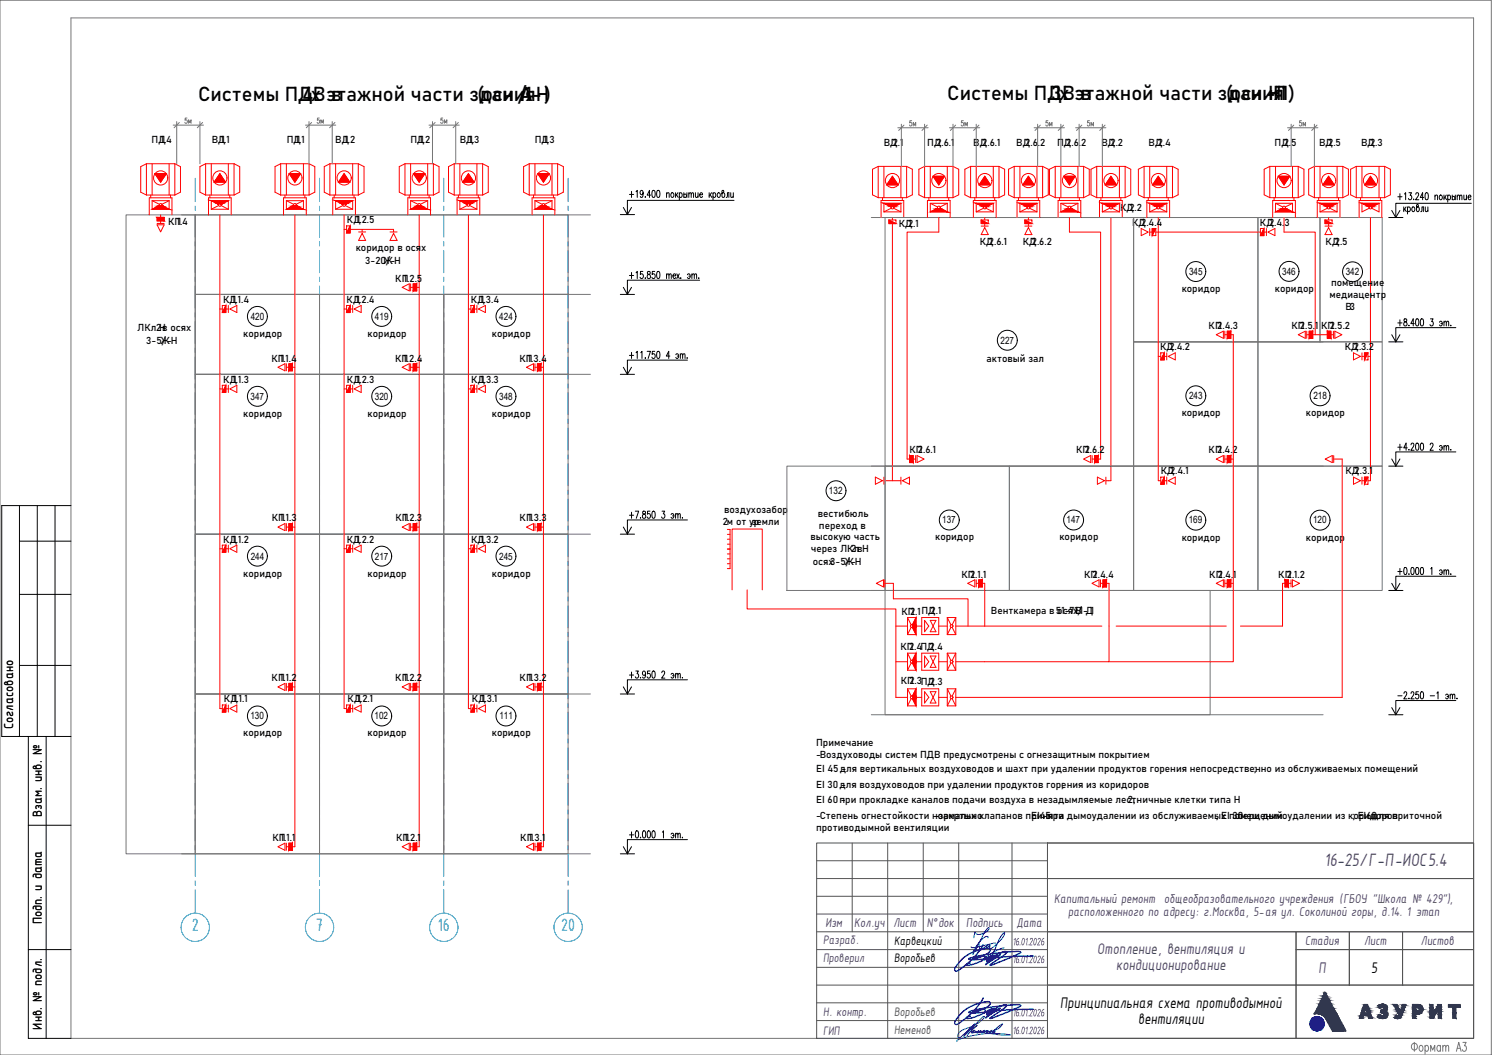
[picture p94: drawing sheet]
<svg xmlns="http://www.w3.org/2000/svg" width="420mm" height="297mm" viewBox="0 0 420 297" stroke-linecap="round" stroke-linejoin="round" font-family="sans-serif">
<defs><g id="words">
<g font-size="5.6">
<text x="55.8" y="28.4">Системы ПДВ в</text>
<text x="85.1" y="28.4">4х этажной части зданияН</text>
<text x="134.4" y="28.4">(оси А</text>
<text x="145.9" y="28.4">/1-)</text>
<text x="266.8" y="28.2">Системы ПДВ в</text>
<text x="296" y="28.2">3х этажной части здания</text>
<text x="345.2" y="28.2">(оси Н1)</text>
<text x="356.6" y="28.2">-П</text>
</g>
<text font-size="5.5" fill="#473972" x="373" y="243.9">16-25/Г-П-ИОС5.4</text>
<g font-size="5.4" fill="#00a5dd">
<text x="54" y="262.3">2</text>
<text x="89" y="262.3">7</text>
<text x="123.3" y="262.3">16</text>
<text x="158" y="262.3">20</text>
</g>
<g font-size="4.7" fill="#473972">
<text x="309" y="268.7">Отопление, вентиляция и</text>
<text x="314.4" y="273.2">кондиционирование</text>
<text x="371.3" y="273.9">П</text>
</g>
<g font-size="4.7">
<text x="386.1" y="273.9">5</text>
<text x="298.6" y="283.9">Принципиальная схема противодымной</text>
<text x="320.5" y="288.4">вентиляции</text>
</g>
<g font-size="4.4" fill="#767676">
<text x="50.8" y="36">5м</text>
<text x="88.2" y="36">5м</text>
<text x="122.8" y="36">5м</text>
<text x="255.1" y="36.7">5м</text>
<text x="269.5" y="36.7">5м</text>
<text x="293.2" y="36.7">5м</text>
<text x="304.8" y="36.7">5м</text>
<text x="364.8" y="36.7">5м</text>
</g>
<g font-size="3.9">
<text x="3.7" y="205.3" transform="rotate(-90 3.7 205.3)">Согласовано</text>
<text x="11.7" y="230" transform="rotate(-90 11.7 230)">Взам. инв. №</text>
<text x="11.7" y="260.2" transform="rotate(-90 11.7 260.2)">Подп. и дата</text>
<text x="11.7" y="289.9" transform="rotate(-90 11.7 289.9)">Инв. № подл.</text>
</g>
<g font-size="3.9" fill="#473972">
<text x="296.9" y="254.2">Капитальный ремонт общеобразовательного учреждения (ГБОУ &quot;Школа № 429&quot;),</text>
<text x="300.8" y="257.9">расположенного по адресу: г.Москва, 5-ая ул. Соколиной горы, д.14. 1 этап</text>
<text x="232.4" y="261.1">Изм</text>
<text x="240.6" y="261.1">Кол.уч</text>
<text x="251.7" y="261.1">Лист</text>
<text x="261" y="261.1">N°док</text>
<text x="272.1" y="261.1">Подпись</text>
<text x="286.2" y="260.9">Дата</text>
<text x="367.5" y="266.1">Стадия</text>
<text x="384.1" y="266.1">Лист</text>
<text x="400.2" y="266.1">Листов</text>
</g>
<g font-size="3.8" fill="#473972">
<text x="231.8" y="265.7">Разраб.</text>
<text x="231.8" y="270.9">Проверил</text>
<text x="231.8" y="285.9">Н. контр.</text>
<text x="231.8" y="291.5">ГИП</text>
</g>
<g font-size="3.8">
<text x="251.8" y="266">Карвецкий</text>
<text x="251.8" y="271">Воробьев</text>
</g>
<g font-size="3.8" fill="#545454">
<text x="251.8" y="286">Воробьев</text>
<text x="251.8" y="291.3">Неменов</text>
</g>
<g font-size="3.3" fill="#473972">
<text x="285.1" y="266.2">16.01.2026</text>
<text x="285.1" y="271.2">16.01.2026</text>
<text x="285.1" y="286.2">16.01.2026</text>
<text x="285.1" y="291.2">16.01.2026</text>
</g>
<g font-size="2.8">
<text x="42.7" y="40.4">ПД</text>
<text x="45.3" y="40.4">1.4</text>
<text x="59.6" y="40.4">ВД</text>
<text x="62.2" y="40.4">1.1</text>
<text x="80.8" y="40.4">ПД</text>
<text x="83.3" y="40.4">1.1</text>
<text x="94.4" y="40.4">ВД</text>
<text x="97" y="40.4">1.2</text>
<text x="115.6" y="40.4">ПД</text>
<text x="118.1" y="40.4">1.2</text>
<text x="129.5" y="40.4">ВД</text>
<text x="132" y="40.4">1.3</text>
<text x="150.6" y="40.4">ПД</text>
<text x="153.1" y="40.4">1.3</text>
<text x="248.9" y="41.1">ВД</text>
<text x="251.4" y="41.1">2.1</text>
<text x="261.1" y="41.1">ПД</text>
<text x="263.7" y="41.1">2.6.1</text>
<text x="274.1" y="41.1">ВД</text>
<text x="276.6" y="41.1">2.6.1</text>
<text x="286.2" y="41.1">ВД</text>
<text x="288.7" y="41.1">2.6.2</text>
<text x="297.7" y="41.1">ПД</text>
<text x="300.3" y="41.1">2.6.2</text>
<text x="310.2" y="41.1">ВД</text>
<text x="312.7" y="41.1">2.2</text>
<text x="323.4" y="41.1">ВД</text>
<text x="326" y="41.1">2.4</text>
<text x="358.9" y="41.1">ПД</text>
<text x="361.5" y="41.1">2.5</text>
<text x="371.5" y="41.1">ВД</text>
<text x="374" y="41.1">2.5</text>
<text x="383.3" y="41.1">ВД</text>
<text x="385.8" y="41.1">2.3</text>
<text x="315.4" y="59.3">КД</text>
<text x="318" y="59.3">2.2</text>
<text x="47.3" y="63.3">КП</text>
<text x="49.8" y="63.3">1.4</text>
<text x="97.7" y="62.7">КД</text>
<text x="100.3" y="62.7">1.2.5</text>
<text x="253.1" y="63.8">КД2.1</text>
<text x="318.8" y="63.6">КД</text>
<text x="321.4" y="63.6">2.4.4</text>
<text x="354.8" y="63.6">КД</text>
<text x="357.4" y="63.6">2.4.3</text>
<text x="100.2" y="70.8">коридор в осях</text>
<text x="275.9" y="68.9">КД</text>
<text x="278.5" y="68.9">2.6.1</text>
<text x="288" y="68.9">КД</text>
<text x="290.6" y="68.9">2.6.2</text>
<text x="373.3" y="68.9">КД</text>
<text x="375.9" y="68.9">2.5</text>
<text x="102.9" y="74.3">3-20/-</text>
<text x="108" y="74.3">ЖН</text>
<text x="334.8" y="77.4">345</text>
<text x="361.1" y="77.4">346</text>
<text x="379" y="77.5">342</text>
<text x="111.3" y="79.3">КП</text>
<text x="113.7" y="79.3">1.2.5</text>
<text x="332.8" y="82.2">коридор</text>
<text x="359" y="82.2">коридор</text>
<text x="374.4" y="83.9">медиацентр</text>
<text x="374.8" y="80.6">помещение</text>
<text x="62.8" y="85.2">КД</text>
<text x="65.4" y="85.2">1.1.4</text>
<text x="97.6" y="85.2">КД1.2.4</text>
<text x="132.6" y="85.2">КД1.3.4</text>
<text x="378.9" y="87.3">В3</text>
<text x="38.7" y="93.2">ЛКл Н</text>
<text x="44" y="93.2">2в осях</text>
<text x="68.5" y="94.9">коридор</text>
<text x="70.6" y="90.1">420</text>
<text x="103.5" y="94.9">коридор</text>
<text x="105.6" y="90.1">419</text>
<text x="138.5" y="94.9">коридор</text>
<text x="140.6" y="90.1">424</text>
<text x="340.4" y="92.7">КП</text>
<text x="342.8" y="92.7">2.4.3</text>
<text x="363.7" y="92.7">КП</text>
<text x="366.1" y="92.7">2.5.1</text>
<text x="372.1" y="92.7">КП</text>
<text x="374.5" y="92.7">2.5.2</text>
<text x="41.2" y="96.8">3-5/-</text>
<text x="45.2" y="96.8">ЖН</text>
<text x="76.4" y="101.8">КП</text>
<text x="78.9" y="101.8">1.1.4</text>
<text x="111.3" y="101.8">КП</text>
<text x="113.7" y="101.8">1.2.4</text>
<text x="146.3" y="101.8">КП</text>
<text x="148.7" y="101.8">1.3.4</text>
<text x="277.8" y="101.9">актовый зал</text>
<text x="281.7" y="96.8">227</text>
<text x="326.7" y="98.6">КД</text>
<text x="329.3" y="98.6">2.4.2</text>
<text x="378.7" y="98.6">КД</text>
<text x="381.3" y="98.6">2.3.2</text>
<text x="62.9" y="107.7">КД1.1.3</text>
<text x="97.7" y="107.7">КД</text>
<text x="100.3" y="107.7">1.2.3</text>
<text x="132.7" y="107.7">КД</text>
<text x="135.3" y="107.7">1.3.3</text>
<text x="70.6" y="112.6">347</text>
<text x="105.6" y="112.6">320</text>
<text x="140.6" y="112.6">348</text>
<text x="334.9" y="112.4">243</text>
<text x="369.8" y="112.4">218</text>
<text x="68.5" y="117.4">коридор</text>
<text x="103.5" y="117.4">коридор</text>
<text x="138.5" y="117.4">коридор</text>
<text x="332.8" y="117.2">коридор</text>
<text x="367.8" y="117.2">коридор</text>
<text x="256.1" y="127.7">КП</text>
<text x="258.5" y="127.7">2.6.1</text>
<text x="303.1" y="127.7">КП</text>
<text x="305.5" y="127.7">2.6.2</text>
<text x="340.4" y="127.7">КП</text>
<text x="342.8" y="127.7">2.4.2</text>
<text x="326.9" y="133.6">КД2.4.1</text>
<text x="378.9" y="133.6">КД2.3.1</text>
<text x="233.4" y="139.1">132</text>
<text x="76.5" y="146.8">КП</text>
<text x="78.9" y="146.8">1.1.3</text>
<text x="111.3" y="146.8">КП</text>
<text x="113.7" y="146.8">1.2.3</text>
<text x="146.3" y="146.8">КП</text>
<text x="148.8" y="146.8">1.3.3</text>
<text x="203.6" y="147.9">2м от ур</text>
<text x="203.9" y="144.6">воздухозабор</text>
<text x="211.3" y="147.9">.земли</text>
<text x="230.3" y="145.5">вестибюль</text>
<text x="230.6" y="148.8">переход в</text>
<text x="265.3" y="147.3">137</text>
<text x="300.3" y="147.4">147</text>
<text x="334.8" y="147.4">169</text>
<text x="369.8" y="147.4">120</text>
<text x="62.9" y="152.7">КД</text>
<text x="65.5" y="152.7">1.1.2</text>
<text x="97.7" y="152.7">КД1.2.2</text>
<text x="132.7" y="152.7">КД1.3.2</text>
<text x="228.2" y="152.1">высокую часть</text>
<text x="228.3" y="155.5">через ЛКл Н</text>
<text x="239.7" y="155.5">2в</text>
<text x="263.4" y="152.2">коридор</text>
<text x="298.4" y="152.2">коридор</text>
<text x="332.8" y="152.2">коридор</text>
<text x="367.8" y="152.2">коридор</text>
<text x="70.6" y="157.6">244</text>
<text x="105.6" y="157.6">217</text>
<text x="140.6" y="157.6">245</text>
<text x="228.9" y="159.1">осях3-5/-</text>
<text x="237.8" y="159.1">ЖН</text>
<text x="68.5" y="162.4">коридор</text>
<text x="103.5" y="162.4">коридор</text>
<text x="138.5" y="162.4">коридор</text>
<text x="270.8" y="162.7">КП</text>
<text x="273.2" y="162.7">2.1.1</text>
<text x="305.3" y="162.7">КП</text>
<text x="307.7" y="162.7">2.4.4</text>
<text x="340.6" y="162.7">КП</text>
<text x="343" y="162.7">2.4.1</text>
<text x="360" y="162.7">КП</text>
<text x="362.4" y="162.7">2.1.2</text>
<text x="253.9" y="173.1">КП</text>
<text x="256.3" y="173.1">2.1ПД</text>
<text x="262.1" y="172.9">2.1</text>
<text x="279.1" y="172.9">Венткамера в осяхВ1-Д1</text>
<text x="297.4" y="172.9">51-71/</text>
<text x="253.6" y="183">КП</text>
<text x="256" y="183">2.4ПД</text>
<text x="261.8" y="182.9">2.4</text>
<text x="76.5" y="191.8">КП</text>
<text x="78.9" y="191.8">1.1.2</text>
<text x="111.3" y="191.8">КП</text>
<text x="113.7" y="191.8">1.2.2</text>
<text x="146.3" y="191.8">КП</text>
<text x="148.7" y="191.8">1.3.2</text>
<text x="63.1" y="197.7">КД1.1.1</text>
<text x="97.9" y="197.7">КД</text>
<text x="100.5" y="197.7">1.2.1</text>
<text x="132.9" y="197.7">КД</text>
<text x="135.5" y="197.7">1.3.1</text>
<text x="253.7" y="192.6">КП</text>
<text x="256.1" y="192.6">2.3ПД</text>
<text x="261.9" y="192.9">2.3</text>
<text x="70.5" y="202.5">130</text>
<text x="105.5" y="202.5">102</text>
<text x="140.7" y="202.6">111</text>
<text x="68.5" y="207.4">коридор</text>
<text x="103.5" y="207.4">коридор</text>
<text x="138.5" y="207.4">коридор</text>
<text x="229.8" y="213.5">-Воздуховоды систем ПДВ предусмотрены с огнезащитным покрытием</text>
<text x="229.8" y="210.1">Примечание</text>
<text x="241.3" y="210.1">:</text>
<text x="296.8" y="213.5">:</text>
<text x="229.8" y="217.5">EI 45 -</text>
<text x="229.8" y="221.8">EI 30 -</text>
<text x="236.4" y="221.8">для воздуховодов при удалении продуктов горения из коридоров</text>
<text x="236.5" y="217.5">для вертикальных воздуховодов и шахт при удалении продуктов горения непосредственно из обслуживаемых помещений</text>
<text x="298.9" y="221.8">;</text>
<text x="353.1" y="217.5">;</text>
<text x="229.8" y="226.2">EI 60 -</text>
<text x="236.4" y="226.2">при прокладке каналов подачи воздуха в незадымляемые лестничные клетки типа Н</text>
<text x="317.6" y="226.2">2;</text>
<text x="229.8" y="230.6">-Степень огнестойкости нормально</text>
<text x="263.3" y="230.6">-закртых клапанов принята</text>
<text x="290.4" y="230.6">EI45при дымоудалении из обслуживаемых помещений</text>
<text x="342.5" y="230.6">; EI 30</text>
<text x="348.5" y="230.6">пери дымоудалении из коридоров</text>
<text x="380.9" y="230.6">; EI60</text>
<text x="386.4" y="230.6">для приточной</text>
<text x="76.7" y="236.8">КП</text>
<text x="79.1" y="236.8">1.1.1</text>
<text x="111.5" y="236.8">КП</text>
<text x="113.9" y="236.8">1.2.1</text>
<text x="146.5" y="236.8">КП</text>
<text x="148.9" y="236.8">1.3.1</text>
<text x="229.8" y="234.1">противодымной вентиляции</text>
<text x="256.3" y="234.1">.</text>
</g>
</g></defs>
<g fill="none" stroke="#767676" stroke-width=".28">
<path d="M0 .1h420v296.9h-420zM20 5h395v287.4h-395zM398.3 293.5v2.5M399.9 294.4a.81 .81 0 0 1 .9 .6 .81 .81 0 0 1-.5 1 .88 .88 0 0 1-.7-.6 .88 .88 0 0 1 .3-1zM401.3 294.7l.2-.3a.81 .81 0 0 1 .9 .6 .81 .81 0 0 1-.5 1l-.6-.4M401.3 294.3v2.5M402.9 296v-1.7l.6 1.3 .6-1.3v1.7M405.6 294.7l-.1-.3a.8 .8 0 0 0-.9 .5 .8 .8 0 0 0 .3 1l.4 .1 .3-.4M405.6 294.3v1.7M406.3 294.8l.4-.5 .4 .1v1.6M406.3 294.3v1.7M407.1 294.8l.4-.5 .4 .1 .1 1.6"/>
<path d="M410.1 296l.7-2.5 .7 2.5M410.4 295.2h.8M412 293.5h.9l-.5 .9a.75 .75 0 0 1 .5 1 .75 .75 0 0 1-.9 .5l-.2-.4"/>
<circle cx="398.3" cy="294.6" r=".92"/>
</g>
<g fill="none" stroke="#00a5dd" stroke-width=".28">
<path d="M55 50.2v6.6M55 58v1.3M90 50.2v6.6M90 58v1.3M125 50.2v6.6M125 58v1.3M160 50.2v6.6M160 58v1.3M55 60.5v6.3M55 68v1.3M55 70.5v6.3M55 78v1.3"/>
<path d="M90 60.5v6.3M90 68v1.3M90 70.5v6.3M90 78v1.3M125 60.5v6.3M125 68v1.3M125 70.5v6.3M125 78v1.3M160 60.5v6.3M160 68v1.3M160 70.5v6.3M160 78v1.3"/>
<path d="M55 80.5v6.3M55 88v1.3M55 90.5v6.3M55 98v1.3M90 80.5v6.3M90 88v1.3M90 90.5v6.3M90 98v1.3M125 80.5v6.3M125 88v1.3M125 90.5v6.3M125 98v1.3"/>
<path d="M160 80.5v6.3M160 88v1.3M160 90.5v6.3M160 98v1.3M55 100.5v6.3M55 108v1.3M55 110.5v6.3M55 118v1.3M90 100.5v6.3M90 108v1.3M90 110.5v6.3M90 118v1.3"/>
<path d="M125 100.5v6.3M125 108v1.3M125 110.5v6.3M125 118v1.3M160 100.5v6.3M160 108v1.3M160 110.5v6.3M160 118v1.3M55 120.5v6.3M55 128v1.3M55 130.5v6.3M55 138v1.3"/>
<path d="M90 120.5v6.3M90 128v1.3M90 130.5v6.3M90 138v1.3M125 120.5v6.3M125 128v1.3M125 130.5v6.3M125 138v1.3M160 120.5v6.3M160 128v1.3M160 130.5v6.3M160 138v1.3"/>
<path d="M55 140.5v6.3M55 148v1.3M55 150.5v6.3M55 158v1.3M90 140.5v6.3M90 148v1.3M90 150.5v6.3M90 158v1.3M125 140.5v6.3M125 148v1.3M125 150.5v6.3M125 158v1.3"/>
<path d="M160 140.5v6.3M160 148v1.3M160 150.5v6.3M160 158v1.3M55 160.5v6.3M55 168v1.3M55 170.5v6.3M55 178v1.3M90 160.5v6.3M90 168v1.3M90 170.5v6.3M90 178v1.3"/>
<path d="M125 160.5v6.3M125 168v1.3M125 170.5v6.3M125 178v1.3M160 160.5v6.3M160 168v1.3M160 170.5v6.3M160 178v1.3M55 180.5v6.3M55 188v1.3M55 190.5v6.3M55 198v1.3"/>
<path d="M90 180.5v6.3M90 188v1.3M90 190.5v6.3M90 198v1.3M125 180.5v6.3M125 188v1.3M125 190.5v6.3M125 198v1.3M160 180.5v6.3M160 188v1.3M160 190.5v6.3M160 198v1.3"/>
<path d="M55 200.5v6.3M55 208v1.3M55 210.5v6.3M55 218v1.3M90 200.5v6.3M90 208v1.3M90 210.5v6.3M90 218v1.3M125 200.5v6.3M125 208v1.3M125 210.5v6.3M125 218v1.3"/>
<path d="M160 200.5v6.3M160 208v1.3M160 210.5v6.3M160 218v1.3M55 220.5v6.3M55 228v1.3M55 230.5v6.3M55 238v1.3M90 220.5v6.3M90 228v1.3M90 230.5v6.3M90 238v1.3"/>
<path d="M125 220.5v6.3M125 228v1.3M125 230.5v6.3M125 238v1.3M160 220.5v6.3M160 228v1.3M160 230.5v6.3M160 238v1.3M55 240.5v6.3M55 248v1.3M55 250.5v6.6M90 240.5v6.3"/>
<path d="M90 248v1.3M90 250.5v6.6M125 240.5v6.3M125 248v1.3M125 250.5v6.6M160 240.5v6.3M160 248v1.3M160 250.5v6.6"/>
<circle cx="55" cy="261.1" r="4"/>
<circle cx="90" cy="261.1" r="4"/>
<circle cx="125" cy="261.1" r="4"/>
<circle cx="160" cy="261.1" r="4"/>
</g>
<g fill="none" stroke="#000" stroke-width=".28">
<path d="M175.5 58.4l1.2 2M177.8 58.4l-1.1 2M206.7 56.4h-30v4M391.9 59.3l1.2 1.9M394.2 59.3l-1.1 1.9M414.3 57.2h-21.2v4M174.7 60.4h4M197 78.9h-20.3v4M391.1 61.2h4M174.7 82.9h4M175.5 80.9l1.2 2M177.8 80.9l-1.1 2"/>
<path d="M391.1 96.3h4M391.9 94.2l1.2 2.1M394.2 94.2l-1.1 2.1M410 92.3h-16.9v4M174.7 105.4h4M175.5 103.4l1.2 2M177.8 103.4l-1.1 2M193.6 101.4h-16.9v4M391.1 131.2h4M391.9 129.2l1.2 2M394.2 129.2l-1.1 2M410 127.2h-16.9v4"/>
<path d="M174.7 150.4h4M175.5 148.4l1.2 2M177.8 148.4l-1.1 2M193.6 146.4h-16.9v4M391.1 166.3h4M391.9 164.2l1.2 2.1M394.2 164.2l-1.1 2.1M410 162.2h-16.9v4.1M174.7 195.4h4M175.5 193.4l1.2 2M177.8 193.4l-1.1 2M193.6 191.4h-16.9v4"/>
<path d="M391.9 199.2l1.2 2M394.2 199.2l-1.1 2M410 197.2h-16.9v4M391.1 201.2h4M175.5 238.4l1.2 2M177.8 238.4l-1.1 2M193.6 236.4h-16.9v4M174.7 240.4h4"/>
</g>
<g fill="none" stroke="#000" stroke-width=".28">
<path d="M177.2 54.7h1.2M177.8 53.9v1.7M179.1 54l.4-.4v2M181.1 54.3l-.2 .4a.55 .55 0 0 1-.7-.5 .55 .55 0 0 1 .7-.5l.2 .6a.98 .98 0 0 1-.5 1.3l-.3-.3M181.7 55.4v.2zM183.2 54.9h-1l.7-1.3v2M183.8 53.7h.5l.1 .3v1.2l-.3 .4-.3-.1-.2-.3zM185.1 53.7h.6l.1 .3v1.2l-.4 .4-.3-.1-.1-.3zM187.7 54.6l.3-.3 .4 .1v1.2M187.7 54.3v1.3M189.1 54.4a.64 .64 0 0 1 .8 .4 .64 .64 0 0 1-.5 .8l-.4-.3zM190.2 54.3v1.3"/>
<path d="M190.5 54.8l.5 .8M190.9 54.3l-.7 .9M191.3 54.6l.2-.2a.63 .63 0 0 1 .7 .4 .63 .63 0 0 1-.4 .8l-.5-.3M191.3 54.3v2M192.6 54.8a.43 .43 0 0 1 .6 0 .43 .43 0 0 1 0 .6 .43 .43 0 0 1-.6 0M192.6 54.3v1.3M193.4 54.3v1.3M194 54.6l.3-.3 .3 .1v1.2M194 54.3v1.3M194.6 54.6l.4-.3 .2 .1 .1 1.2M195.8 54.3l.1 1.2 .3 .1 .4-.4M196.6 54.3v1.3"/>
<path d="M197 54.8h.8l-.1-.4a.64 .64 0 0 0-.7 .4 .64 .64 0 0 0 .4 .8l.4-.3M199.7 54.3v1.3M200 54.8l.4 .8M200.4 54.3l-.7 .9M200.8 54.6l.1-.2a.64 .64 0 0 1 .8 .4 .64 .64 0 0 1-.4 .8l-.5-.3M200.8 54.3v2M202.2 54.4a.63 .63 0 0 1 .7 .4 .63 .63 0 0 1-.4 .8l-.5-.3zM203.6 54.3a.63 .63 0 0 1 .5 .7 .63 .63 0 0 1-.7 .5l-.1-1.7 .4-.2 .1 .5-.5 .5M204.5 55.6l.4-.4v-.9h.4v1.3M205.8 54.3v1.2l.4 .1 .3-.4M206.5 54.3v1.3M393.6 55.4h1.2"/>
<path d="M394.2 54.5v1.7M395.3 58.3v1.3M395.5 54.6l.3-.3v1.9M395.6 58.8l.4 .8M396 58.3l-.7 .9M396.4 58.5l.1-.2a.58 .58 0 0 1 .7 .6 .58 .58 0 0 1-.7 .6l-.1-.2M396.4 58.3v1.9M396.8 54.3h.7l-.4 .7a.55 .55 0 0 1 .5 .8 .55 .55 0 0 1-1 .1M397.8 58.3a.58 .58 0 0 1 .6 .6 .58 .58 0 0 1-.6 .6l-.2-.5zM398.1 56.1v.1zM398.7 54.7l.1-.3a.44 .44 0 0 1 .6 0 .44 .44 0 0 1 0 .6l-.8 1.2h1M399.2 58.3a.68 .68 0 0 1 .5 .6 .68 .68 0 0 1-.5 .7l-.3-.4v-1.4l.4-.2 .1 .5-.5 .4"/>
<path d="M400.1 59.6l.3-.1v-1.2h.4v1.3M401 55.6h-1l.6-1.3v1.9M401.4 58.3v1.2l.4 .1 .3-.4M401.5 54.3h.5l.2 .3v1.3l-.4 .3h-.3l-.1-.3zM402.1 58.3v1.3M404.1 55.3l.3-.4 .4 .1v1.2M404.1 54.9v1.3M405.5 55a.64 .64 0 0 1 .7 .5 .64 .64 0 0 1-.4 .7l-.4-.2zM406.6 54.9v1.3M406.9 55.5l.5 .7M407.3 54.9l-.7 1M407.7 55.2l.1-.2a.63 .63 0 0 1 .8 .5 .63 .63 0 0 1-.4 .7l-.5-.2"/>
<path d="M407.7 54.9v2M409 55.5a.43 .43 0 0 1 .6 0 .43 .43 0 0 1 0 .6 .43 .43 0 0 1-.6 0M409 54.9v1.3M409.8 54.9v1.3M410.4 55.3l.3-.4 .3 .1v1.2M410.4 54.9v1.3M411 55.3l.4-.4 .2 .1 .1 1.2M412.2 54.9l.1 1.3h.3l.4-.3M413 54.9v1.3M413.4 55.5h.8l-.1-.5a.64 .64 0 0 0-.8 .5 .64 .64 0 0 0 .5 .7l.4-.2M177.2 77.6h1.2M177.8 76.7v1.7"/>
<path d="M179.1 76.8l.4-.4v2M181 76.4h-.6v.8a.59 .59 0 0 1 .8 .6 .59 .59 0 0 1-.9 .4l-.1-.2M181.7 78.2v.2zM182.4 76.5v.6a.68 .68 0 0 1 .8 .6 .68 .68 0 0 1-.6 .7 .72 .72 0 0 1-.3-.8 .72 .72 0 0 1 .7-.5l.1-.4a.44 .44 0 0 0-.7-.2zM184.4 76.4h-.7v.8a.59 .59 0 0 1 .8 .6 .59 .59 0 0 1-.9 .4v-.2M185.1 76.5l.3-.1 .4 .4v1.2l-.4 .4-.4-.4zM187.7 77.5l.3-.4 .3 .1 .1 1.2M187.7 77.1v1.3M188.4 77.5l.3-.4 .3 .1v1.2M189.5 77.7h.8l-.1-.5a.58 .58 0 0 0-.7 .6 .58 .58 0 0 0 .7 .5l.1-.2M190.6 77.1l.7 1.3M191.3 77.1l-.7 1.3"/>
<path d="M191.7 78.2v.2zM193.6 77.4l.1-.2a.58 .58 0 0 1 .7 .6 .58 .58 0 0 1-.7 .5l-.1-.2M194 77.8h.4M194.8 77.5l.4-.4 .3 .1v1.2M194.8 77.1v1.3M195.5 77.5l.3-.4 .3 .1 .1 1.2M196.7 78.3h.1zM177.8 99.2v1.7M179.1 99.3l.4-.4v2M180.4 99.3l.4-.4v2M182.2 98.9h1l-.7 2M184.4 98.9h-.7v.8a.59 .59 0 0 1 .8 .6 .59 .59 0 0 1-.9 .4v-.2"/>
<path d="M185.1 99l.3-.1 .4 .4v1.2l-.4 .4-.4-.4zM190.3 99.9l.1-.2a.58 .58 0 0 1 .7 .6 .58 .58 0 0 1-.7 .5l-.1-.2M191.6 100l.3-.4 .3 .1v1.2M191.6 99.6v1.3M192.2 100l.4-.4 .2 .1 .1 1.2M393.6 90.9h1.2M394.2 90.1v1.7M395.4 89.9v.5a.67 .67 0 0 1 .8 .6 .67 .67 0 0 1-.6 .8 .73 .73 0 0 1-.3-.9 .73 .73 0 0 1 .8-.5v-.5zM396.8 91.6v.2zM398.3 91.1h-1l.7-1.3v2M398.8 89.9h.6l.1 .3v1.2l-.3 .4-.4-.1-.1-.3zM400.2 89.9h.5l.1 .3v1.2l-.3 .4-.3-.1-.2-.3z"/>
<path d="M402.8 89.8h.8l-.4 .7a.56 .56 0 0 1 .5 .9 .56 .56 0 0 1-1 0M405.4 90.7l.1-.2a.64 .64 0 0 1 .7 .5 .64 .64 0 0 1-.4 .8l-.4-.3M405.8 91.1h.4M406.6 90.8l.4-.4 .2 .1 .1 1.3M406.6 90.4v1.4M407.3 90.8l.3-.4 .3 .1 .1 1.3M408.6 91.6v.2zM177.2 100.1h1.2M181.7 100.7v.2zM188.6 100.3h-1l.7-1.4v2M190.7 100.3h.4M193.5 100.7v.2z"/>
<path d="M393.6 125.9h1.2M394.2 125.1v1.7M396.3 126.1h-1l.7-1.3v2M396.8 126.6v.2zM397.4 125.3v-.3a.44 .44 0 0 1 .7-.1 .44 .44 0 0 1 0 .6l-.8 1.3h.9M398.8 124.9l.4-.1 .3 .3v1.3l-.3 .4-.5-.4zM400.2 124.9l.3-.1 .3 .3v1.3l-.3 .4-.5-.4zM402.8 125.3v-.3a.44 .44 0 0 1 .7-.1 .44 .44 0 0 1 0 .6l-.8 1.3h.9M405.4 125.7l.1-.2a.58 .58 0 0 1 .7 .6 .58 .58 0 0 1-.7 .6l-.1-.2M405.8 126.1h.4M406.6 125.8l.4-.4 .2 .1 .1 1.3M406.6 125.4v1.4"/>
<path d="M407.3 125.8l.3-.4 .3 .1 .1 1.3M408.6 126.6v.2zM177.2 145.1h1.2M177.8 144.2v1.7M178.9 143.9h1l-.7 2M180.4 145.7v.2zM181 144v.6a.68 .68 0 0 1 .8 .6 .68 .68 0 0 1-.5 .7 .72 .72 0 0 1-.4-.8 .72 .72 0 0 1 .8-.5l.1-.4a.44 .44 0 0 0-.8-.2zM183 143.9h-.6v.8a.59 .59 0 0 1 .8 .6 .59 .59 0 0 1-.9 .4l-.1-.2M183.8 144l.3-.1 .3 .4v1.2l-.3 .4-.5-.4zM186.4 143.9h.8l-.4 .8a.56 .56 0 0 1 .5 .8 .56 .56 0 0 1-1 0M189 144.9l.1-.2a.58 .58 0 0 1 .7 .6 .58 .58 0 0 1-.7 .5l-.1-.2M189.4 145.3h.4"/>
<path d="M190.2 145l.4-.4 .2 .1 .1 1.2M190.2 144.6v1.3M190.9 145l.3-.4 .3 .1 .1 1.2M192.2 145.7v.2zM395.5 159.9h.5l.2 .7v.8l-.4 .4-.3-.1-.1-.3zM397.5 159.9h.5l.2 .3v1.2l-.4 .4-.3-.1-.1-.3zM398.8 159.9h.6l.1 .3v1.2l-.3 .4-.4-.1-.1-.3zM400.2 159.9h.5l.1 .3v1.2l-.3 .4-.3-.1-.2-.3zM393.6 160.9h1.2M394.2 160v1.8M396.8 161.6v.2zM402.9 160.2l.3-.4v2"/>
<path d="M405.4 160.7l.1-.2a.64 .64 0 0 1 .7 .5 .64 .64 0 0 1-.4 .8l-.4-.3M405.8 161.1h.4M406.6 160.8l.4-.4 .2 .1 .1 1.3M406.6 160.4v1.4M407.3 160.8l.3-.4 .3 .1 .1 1.3M408.6 161.6v.2zM177.2 190.1h1.2M177.8 189.2v1.7M179 188.9h.8l-.4 .8a.56 .56 0 0 1 .5 .8 .56 .56 0 0 1-1 0M180.4 190.7v.2zM181.8 189.6l-.2 .5a.53 .53 0 0 1-.7-.6 .53 .53 0 0 1 .7-.5l.2 .6a.98 .98 0 0 1-.5 1.3l-.3-.3M183 188.9h-.6v.8a.59 .59 0 0 1 .8 .6 .59 .59 0 0 1-.9 .4l-.1-.2"/>
<path d="M183.8 189l.3-.1 .3 .4v1.2l-.3 .4-.5-.4zM186.4 189.4v-.3a.44 .44 0 0 1 .7-.1 .44 .44 0 0 1 0 .7l-.8 1.2h.9M189 189.9l.1-.2a.58 .58 0 0 1 .7 .6 .58 .58 0 0 1-.7 .5l-.1-.2M189.4 190.3h.4M190.2 190l.4-.4 .2 .1 .1 1.2M190.2 189.6v1.3M190.9 190l.3-.4 .3 .1 .1 1.2M192.2 190.7v.2zM393.6 195.9h1.2M395.4 195.2v-.2a.44 .44 0 0 1 .7-.1 .44 .44 0 0 1 0 .6l-.8 1.3h.9M396.8 196.6v.2zM397.4 195.2v-.2a.44 .44 0 0 1 .7-.1 .44 .44 0 0 1 0 .6l-.8 1.3h.9"/>
<path d="M399.4 194.8h-.6v.7a.59 .59 0 0 1 .8 .6 .59 .59 0 0 1-.9 .5l-.1-.2M400.2 194.9l.3-.1 .3 .3v1.3l-.3 .4-.5-.4zM402.8 195.9h1.2M404.6 195.1l.4-.3v2M407.1 195.7l.1-.2a.58 .58 0 0 1 .7 .6 .58 .58 0 0 1-.7 .6l-.1-.2M407.5 196.1h.4M408.4 195.8l.3-.4 .3 .1v1.3M408.4 195.4v1.4M409 195.8l.4-.4 .2 .1 .1 1.3M410.3 196.6v.2zM177.2 235.1h1.2M177.8 234.2v1.7"/>
<path d="M179.1 234l.4-.1 .3 .4v1.2l-.3 .4-.5-.4-.1-.7zM180.4 235.7v.2zM181.1 234l.3-.1 .4 .4v1.2l-.4 .4-.4-.4zM182.4 234l.4-.1 .3 .4v1.2l-.3 .4-.5-.4zM183.8 234l.3-.1 .3 .4v1.2l-.3 .4-.5-.4zM186.5 234.3l.3-.4v2M189 234.9l.1-.2a.58 .58 0 0 1 .7 .6 .58 .58 0 0 1-.7 .5l-.1-.2M189.4 235.3h.4M190.2 235l.4-.4 .2 .1 .1 1.2M190.2 234.6v1.3M190.9 235l.3-.4 .3 .1 .1 1.2M192.2 235.7v.2z"/>
</g>
<g fill="none" stroke="#767676" stroke-width=".28">
<path d="M48.8 35.2h8.5M49.8 34.2v11.9M50.5 34.5l-1.5 1.5M56.3 34.2v11.9M57.1 34.5l-1.5 1.5M86 35.2h8.6M87 34.2v11.9M87.8 34.5l-1.5 1.5M93.6 34.2v11.9M94.3 34.5l-1.5 1.5M120.8 35.2h8.5M121.8 34.2v11.9"/>
<path d="M122.5 34.5l-1.5 1.5M128.3 34.2v11.9M129.1 34.5l-1.5 1.5M252.8 36h8.6M253.8 35v11.8M254.6 35.2l-1.5 1.5M260.4 35v11.8M261.1 35.2l-1.5 1.5M267.4 36h8.5M268.4 35v11.8M269.1 35.2l-1.5 1.5M274.9 35v11.8"/>
<path d="M275.7 35.2l-1.5 1.5M291.2 36h8.6M292.2 35v11.8M293 35.2l-1.5 1.5M298.7 35v11.8M299.5 35.2l-1.5 1.5M302.9 36h8.5M303.9 35v11.8M304.7 35.2l-1.6 1.5M310.4 35v11.8M311.2 35.2l-1.5 1.5M362.6 36h8.5"/>
<path d="M363.6 35v11.8M364.3 35.2l-1.5 1.5M370.1 35v11.8M370.9 35.2l-1.5 1.5M35.5 60.5h19.5v179.9h-19.5zM51.1 60.5h115.2M55 60.5h105v22.4h-105zM245.4 61.2h127.2M249.2 61.2h70v70h-70zM319.2 61.2h35v35.1h-35zM354.2 61.2h17.5v35.1h-17.5zM371.7 61.2h17.5v35.1h-17.5z"/>
<path d="M55 82.9h35v22.5h-35zM55 82.9h111.3M90 82.9h35v22.5h-35zM125 82.9h35v22.5h-35zM319.2 96.3h35v34.9h-35zM319.2 96.3h53.4M354.2 96.3h35v34.9h-35zM55 105.4h35v45h-35zM55 105.4h111.3M90 105.4h35v45h-35zM125 105.4h35v45h-35zM245.4 131.2h127.2"/>
<path d="M249.2 131.2h35v35.1h-35zM284.2 131.2h35v35.1h-35zM319.2 131.2h35v35.1h-35zM354.2 131.2h35v35.1h-35zM55 150.4h35v45h-35zM55 150.4h111.3M90 150.4h35v45h-35zM125 150.4h35v45h-35zM245.4 166.3h127.2M249.2 166.3h91.6v34.9h-91.6zM55 195.4h35v45h-35zM55 195.4h111.3"/>
<path d="M90 195.4h35v45h-35zM125 195.4h35v45h-35zM245.4 201.2h127.2M51.1 240.4h115.2"/>
</g>
<g fill="none" stroke="#f00" stroke-width=".28">
<path d="M41.2 54.9h8M41.2 46.1h8M41.2 46.1l-1.6 .8v7.2l1.6 .8M41.2 46.1v8.8M42.4 54.9v.8M42.8 58.9h4.8M42.8 56.5h4.8M42.8 46.1v8.8M42.8 56.5v2.4M42.8 56.5l2.1 1M43.6 48.9h3.2l-1.6 2.4zM44.9 57.9l-2.1 1"/>
<path d="M45.6 57.9l2 1M47.6 46.1v8.8M47.6 56.5v2.4M47.6 56.5l-2 1M48 54.9v.8M49.2 46.1l1.6 .8v7.2l-1.6 .8M49.2 46.1v8.8M57.9 54.9h8M57.9 46.1l-1.6 .8v7.2l1.6 .8M57.9 46.1h8M57.9 46.1v8.8M59.1 54.9v.8"/>
<path d="M59.5 46.1v8.8M59.5 56.5v2.4M59.5 58.9h4.8M59.5 56.5h4.8M59.5 56.5l2.1 1M61.6 57.9l-2.1 1M61.9 48.9l1.6 2.4h-3.2zM62.3 57.9l2 1M64.3 46.1v8.8M64.3 56.5v2.4M64.3 56.5l-2 1M64.7 54.9v.8"/>
<path d="M65.9 46.1l1.6 .8v7.2l-1.6 .8M65.9 46.1v8.8M79 54.9h8M79 46.1h8M79 46.1l-1.6 .8v7.2l1.6 .8M79 46.1v8.8M80.2 54.9v.8M80.6 58.9h4.8M80.6 56.5h4.8M80.6 46.1v8.8M80.6 56.5v2.4M80.6 56.5l2.1 1"/>
<path d="M81.4 48.9h3.2l-1.6 2.4zM82.7 57.9l-2.1 1M83.4 57.9l2 1M85.4 46.1v8.8M85.4 56.5v2.4M85.4 56.5l-2 1M85.9 54.9v.8M87 46.1l1.6 .8v7.2l-1.6 .8M87 46.1v8.8M92.9 54.9h8M92.9 46.1h8M92.9 46.1l-1.6 .8v7.2l1.6 .8"/>
<path d="M92.9 46.1v8.8M94.1 54.9v.8M94.5 58.9h4.8M94.5 56.5h4.8M94.5 46.1v8.8M94.5 56.5v2.4M94.5 56.5l2 1M96.5 57.9l-2 1M96.9 48.9l1.6 2.4h-3.2zM97.3 57.9l2 1M99.3 46.1v8.8M99.3 56.5v2.4"/>
<path d="M99.3 56.5l-2 1M99.7 54.9v.8M100.9 46.1l1.6 .8v7.2l-1.6 .8M100.9 46.1v8.8M114 54.9h8M114 46.1h8M114 46.1l-1.6 .8v7.2l1.6 .8M114 46.1v8.8M115.3 54.9v.8M115.6 58.9h4.8M115.6 56.5h4.8M115.6 46.1v8.8"/>
<path d="M115.6 56.5v2.4M115.6 56.5l2.1 1M116.4 48.9h3.2l-1.6 2.4zM117.7 57.9l-2.1 1M118.4 57.9l2 1M120.4 46.1v8.8M120.4 56.5v2.4M120.4 56.5l-2 1M120.8 54.9v.8M122 46.1l1.6 .8v7.2l-1.6 .8M122 46.1v8.8M127.9 54.9h8"/>
<path d="M127.9 46.1h8M127.9 46.1l-1.6 .8v7.2l1.6 .8M127.9 46.1v8.8M129.1 54.9v.8M129.5 58.9h4.8M129.5 56.5h4.8M129.5 46.1v8.8M129.5 56.5v2.4M129.5 56.5l2.1 1M131.6 57.9l-2.1 1M131.9 48.9l1.6 2.4h-3.2zM132.3 57.9l2 1"/>
<path d="M134.3 46.1v8.8M134.3 56.5v2.4M134.3 56.5l-2 1M134.7 54.9v.8M135.9 46.1l1.6 .8v7.2l-1.6 .8M135.9 46.1v8.8M149 54.9h8M149 46.1h8M149 46.1l-1.6 .8v7.2l1.6 .8M149 46.1v8.8M150.2 54.9v.8M150.6 58.9h4.8"/>
<path d="M150.6 56.5h4.8M150.6 46.1v8.8M150.6 56.5v2.4M150.6 56.5l2.1 1M151.4 48.9h3.2l-1.6 2.4zM152.7 57.9l-2.1 1M153.4 57.9l2 1M155.4 46.1v8.8M155.4 56.5v2.4M155.4 56.5l-2 1M155.9 54.9v.8M157 46.1l1.6 .8v7.2l-1.6 .8"/>
<path d="M157 46.1v8.8M247.3 55.7h8M247.3 46.8l-1.6 .9v7.1l1.6 .9M247.3 46.8h8M247.3 46.8v8.9M248.5 55.7v.8M248.9 46.8v8.9M248.9 57.2v2.5M248.9 59.7h4.8M248.9 57.2h4.8M248.9 57.2l2.1 1.1M251 58.6l-2.1 1.1"/>
<path d="M251.3 49.6l1.6 2.5h-3.2zM251.7 58.6l2 1.1M253.7 46.8v8.9M253.7 57.2v2.5M253.7 57.2l-2 1.1M254.1 55.7v.8M255.3 46.8l1.6 .9v7.1l-1.6 .9M255.3 46.8v8.9M260.4 55.7h8M260.4 46.8h8M260.4 46.8v8.9M260.4 46.8l-1.6 .9v7.1l1.6 .9"/>
<path d="M261.6 55.7v.8M262 59.7h4.8M262 57.2h4.8M262 46.8v8.9M262 57.2v2.5M262 57.2l2 1.1M262.8 49.6h3.2l-1.6 2.5zM264 58.6l-2 1.1M264.7 58.6l2.1 1.1M266.8 46.8v8.9M266.8 57.2v2.5M266.8 57.2l-2.1 1.1"/>
<path d="M267.2 55.7v.8M268.4 46.8l1.6 .9v7.1l-1.6 .9M268.4 46.8v8.9M273.3 55.7h8M273.3 46.8h8M273.3 46.8l-1.6 .9v7.1l1.6 .9M273.3 46.8v8.9M274.5 55.7v.8M274.9 59.7h4.8M274.9 57.2h4.8M274.9 46.8v8.9M274.9 57.2v2.5"/>
<path d="M274.9 57.2l2.1 1.1M277 58.6l-2.1 1.1M277.3 49.6l1.6 2.5h-3.2zM277.7 58.6l2 1.1M279.7 46.8v8.9M279.7 57.2v2.5M279.7 57.2l-2 1.1M280.1 55.7v.8M281.3 46.8l1.6 .9v7.1l-1.6 .9M281.3 46.8v8.9M285.6 55.7h8M285.6 46.8h8"/>
<path d="M285.6 46.8l-1.6 .9v7.1l1.6 .9M285.6 46.8v8.9M286.8 55.7v.8M287.2 59.7h4.8M287.2 57.2h4.8M287.2 46.8v8.9M287.2 57.2v2.5M287.2 57.2l2 1.1M289.2 58.6l-2 1.1M289.6 49.6l1.6 2.5h-3.2zM290 58.6l2 1.1M292 46.8v8.9"/>
<path d="M292 57.2v2.5M292 57.2l-2 1.1M292.4 55.7v.8M293.6 46.8l1.6 .9v7.1l-1.6 .9M293.6 46.8v8.9M297.2 55.7h8M297.2 46.8h8M297.2 46.8l-1.6 .9v7.1l1.6 .9M297.2 46.8v8.9M298.3 55.7v.8M298.7 59.7h4.9M298.7 57.2h4.9"/>
<path d="M298.7 46.8v8.9M298.7 57.2v2.5M298.7 57.2l2.1 1.1M299.6 49.6h3.1l-1.5 2.5zM300.8 58.6l-2.1 1.1M301.5 58.6l2.1 1.1M303.6 46.8v8.9M303.6 57.2v2.5M303.6 57.2l-2.1 1.1M304 55.7v.8M305.2 46.8l1.5 .9v7.1l-1.5 .9M305.2 46.8v8.9"/>
<path d="M308.8 55.7h8M308.8 46.8h8M308.8 46.8l-1.6 .9v7.1l1.6 .9M308.8 46.8v8.9M310 55.7v.8M310.4 59.7h4.8M310.4 57.2h4.8M310.4 46.8v8.9M310.4 57.2v2.5M310.4 57.2l2.1 1.1M312.5 58.6l-2.1 1.1M312.8 49.6l1.6 2.5h-3.2z"/>
<path d="M313.2 58.6l2 1.1M315.2 46.8v8.9M315.2 57.2v2.5M315.2 57.2l-2 1.1M315.6 55.7v.8M316.8 46.8l1.6 .9v7.1l-1.6 .9M316.8 46.8v8.9M322.2 55.7h8M322.2 46.8h8M322.2 46.8l-1.6 .9v7.1l1.6 .9M322.2 46.8v8.9M323.4 55.7v.8"/>
<path d="M323.8 59.7h4.8M323.8 57.2h4.8M323.8 46.8v8.9M323.8 57.2v2.5M323.8 57.2l2 1.1M325.8 58.6l-2 1.1M326.2 49.6l1.6 2.5h-3.2zM326.5 58.6l2.1 1.1M328.6 46.8v8.9M328.6 57.2v2.5M328.6 57.2l-2.1 1.1M329 55.7v.8"/>
<path d="M330.2 46.8l1.6 .9v7.1l-1.6 .9M330.2 46.8v8.9M357.6 55.7h8M357.6 46.8h8M357.6 46.8l-1.6 .9v7.1l1.6 .9M357.6 46.8v8.9M358.8 55.7v.8M359.2 59.7h4.8M359.2 57.2h4.8M359.2 46.8v8.9M359.2 57.2v2.5M359.2 57.2l2 1.1"/>
<path d="M360 49.6h3.2l-1.6 2.5zM361.2 58.6l-2 1.1M361.9 58.6l2.1 1.1M364 46.8v8.9M364 57.2v2.5M364 57.2l-2.1 1.1M364.4 55.7v.8M365.6 46.8l1.6 .9v7.1l-1.6 .9M365.6 46.8v8.9M370.1 55.7h8M370.1 46.8h8M370.1 46.8l-1.6 .9v7.1l1.6 .9"/>
<path d="M370.1 46.8v8.9M371.3 55.7v.8M371.7 59.7h4.8M371.7 57.2h4.8M371.7 46.8v8.9M371.7 57.2v2.5M371.7 57.2l2.1 1.1M373.8 58.6l-2.1 1.1M374.1 49.6l1.6 2.5h-3.2zM374.5 58.6l2 1.1M376.5 46.8v8.9M376.5 57.2v2.5"/>
<path d="M376.5 57.2l-2 1.1M376.9 55.7v.8M378.1 46.8l1.6 .9v7.1l-1.6 .9M378.1 46.8v8.9M381.9 55.7h8M381.9 46.8h8M381.9 46.8l-1.6 .9v7.1l1.6 .9M381.9 46.8v8.9M383.1 55.7v.8M383.5 57.2h4.8M383.5 46.8v8.9M383.5 57.2v2.5l2.1-1.1"/>
<path d="M383.5 57.2l2.1 1.1M385.9 49.6l1.6 2.5h-3.2zM388.3 46.8v8.9M388.3 57.2v2.5l-2-1.1M388.3 57.2l-2 1.1M388.7 55.7v.8M389.9 46.8l1.6 .9v7.1l-1.6 .9M389.9 46.8v8.9M42 60.5v-4.8h6.4v4.8M44.2 61.2h2v1h-2zM58.7 60.5v-4.8h6.4v4.8M61.9 60.5v139"/>
<path d="M79.8 60.5v-4.8h6.5v4.8M83 60.5v177.9M93.7 60.5v-4.8h6.4v4.8M96.9 60.5v139M97.6 63.6h1v2h-1zM98.6 63.6l-1 2M114.9 60.5v-4.8h6.3v4.8M116.4 79.9h.9v2h-.9zM118 60.5v177.9M128.7 60.5v-4.8h6.4v4.8M131.9 60.5v139M149.8 60.5v-4.8h6.5v4.8"/>
<path d="M153 60.5v177.9M248.1 61.2v-4.7h6.4v4.7M251.3 61.2v.7M251.3 63v72.3M261.2 61.2v-4.7h6.4v4.7M264.4 61.2v4.1h-9v64M274.1 61.2v-4.7h6.4v4.7M276.3 61.9h2v1.1h-2zM276.3 61.9l2 1.1M286.4 61.2v-4.7h6.4v4.7M288.6 61.9h2v1.1h-2zM288.6 61.9l2 1.1"/>
<path d="M298 61.2v-4.7h6.4v4.7M301.2 61.2v4.1h8.7v64M309.6 61.2v-4.7h6.4v4.7M312.8 61.2v74.1M323 61.2v-4.7h6.4v4.7M324.5 64.3h1v2h-1zM325.5 64.3l-1 2M326.2 61.2v74.1M354.9 64.3h1v2h-1zM355.9 64.3l-1 2M358.4 61.2v-4.7h6.4v4.7M361.6 61.2v4.1h8.8v28.9"/>
<path d="M370.9 61.2v-4.7h6.4v4.7M373.1 61.9h2v1.1h-2zM373.1 61.9l2 1.1M382.7 61.2v-4.7h6.4v4.7M385.9 61.2v74.1M62.6 86h1v2h-1zM63.6 86l-1 2M97.6 86h1v2h-1zM98.6 86l-1 2M132.6 86h1v2h-1zM133.6 86l-1 2M326.9 99.3h1v2h-1z"/>
<path d="M327.9 99.3l-1 2M345.6 93.2h1v2.1h-1zM347.3 94.2v92.1h-35M368.7 93.2h1v2.1h-1zM373.8 93.2h1v2.1h-1zM384.2 99.3h1v2h-1zM385.2 99.3l-1 2M62.6 108.5h1v2h-1zM63.6 108.5l-1 2M81.3 102.4h1v2h-1zM97.6 108.5h1v2h-1zM98.6 108.5l-1 2"/>
<path d="M116.4 102.4h.9v2h-.9zM132.6 108.5h1v2h-1zM133.6 108.5l-1 2M151.3 102.4h1v2h-1zM256.1 128.3h1.1v1.9h-1.1zM308.3 128.3h.9v1.9h-.9zM326.9 134.3h1v2h-1zM327.9 134.3l-1 2M345.6 128.3h1v1.9h-1zM378 129.3v67h-108.8M384.2 134.3h1v2h-1zM385.2 134.3l-1 2"/>
<path d="M62.6 153.5h1v2h-1zM63.6 153.5l-1 2M81.3 147.4h1v2h-1zM97.6 153.5h1v2h-1zM98.6 153.5l-1 2M116.4 147.4h.9v2h-.9zM132.6 153.5h1v2h-1zM133.6 153.5l-1 2M151.3 147.4h1v2h-1zM204.8 149.1h.8v11h-.8M204.8 151.8h.8M204.8 154.6h.8"/>
<path d="M204.8 153.2h.8M204.8 150.5h.8M204.8 157.3h.8M204.8 158.7h.8M204.8 156h.8M255.6 173.9h2.4M255.6 178.7h2.4M255.6 173.9v4.8M255.6 173.9l1 2M256.6 176.6l-1 2.1M256.9 176.6l1.1 2.1M258 176.3h1.6"/>
<path d="M258 173.9v4.8M258 173.9l-1.1 2M259.6 173.9h4.8v4.8h-4.8zM260.4 174.7l1.2 1.6-1.2 1.6zM262 174.7h1.6l-1.6 3.2h1.6zM264.4 176.3h2.4M266.8 173.9h2.4M266.8 178.7h2.4M266.8 173.9v4.8M266.8 173.9l1 2M267.8 176.6l-1 2.1M268.1 176.6l1.1 2.1"/>
<path d="M269.2 176.3h41.1M269.2 173.9v4.8M269.2 173.9l-1.1 2M275.6 163.2h1v2.1h-1zM277.3 164.2v12.1M310.6 163.2h1v2.1h-1zM312.3 164.2v22.1h-43.1M314.3 176.3h31M345.6 163.2h1v2.1h-1zM361.2 164.2v12.1h-11.9M361.9 163.2h1v2.1h-1zM62.6 198.5h1v2h-1z"/>
<path d="M63.6 198.5l-1 2M81.3 192.4h1v2h-1zM97.6 198.5h1v2h-1zM98.6 198.5l-1 2M116.4 192.4h.9v2h-.9zM132.6 198.5h1v2h-1zM133.6 198.5l-1 2M151.3 192.4h1v2h-1zM255.6 183.9v4.8M255.6 193.9v4.8M255.6 183.9h2.4M255.6 188.7h2.4"/>
<path d="M255.6 183.9l1 2.1M255.6 193.9h2.4M255.6 198.7h2.4M255.6 193.9l1 2.1M256.6 186.7l-1 2M256.6 196.7l-1 2M256.9 186.7l1.1 2M256.9 196.7l1.1 2M258 183.9v4.8M258 193.9v4.8M258 186.3h1.6M258 183.9l-1.1 2.1"/>
<path d="M258 196.3h1.6M258 193.9l-1.1 2.1M259.6 183.9h4.8v4.8h-4.8zM259.6 193.9h4.8v4.8h-4.8zM260.4 184.7l1.2 1.6-1.2 1.6zM260.4 194.7l1.2 1.6-1.2 1.6zM262 184.7h1.6l-1.6 3.2h1.6zM262 194.7h1.6l-1.6 3.2h1.6zM264.4 186.3h2.4M264.4 196.3h2.4M266.8 183.9v4.8M266.8 193.9v4.8"/>
<path d="M266.8 183.9h2.4M266.8 188.7h2.4M266.8 183.9l1 2.1M266.8 193.9h2.4M266.8 198.7h2.4M266.8 193.9l1 2.1M267.8 186.7l-1 2M267.8 196.7l-1 2M268.1 186.7l1.1 2M268.1 196.7l1.1 2M269.2 183.9v4.8M269.2 193.9v4.8"/>
<path d="M269.2 183.9l-1.1 2.1M269.2 193.9l-1.1 2.1M81.3 237.4h1v2h-1zM116.4 237.4h.9v2h-.9zM151.3 237.4h1v2h-1z"/>
<circle cx="45.2" cy="50.1" r="2"/>
<circle cx="45.2" cy="57.7" r=".39"/>
<circle cx="61.9" cy="50.1" r="2"/>
<circle cx="61.9" cy="57.7" r=".39"/>
<circle cx="83" cy="50.1" r="2"/>
<circle cx="83" cy="57.7" r=".39"/>
<circle cx="96.9" cy="50.1" r="2"/>
<circle cx="96.9" cy="57.7" r=".39"/>
<circle cx="118.1" cy="50.1" r="2"/>
<circle cx="118.1" cy="57.7" r=".39"/>
<circle cx="131.9" cy="50.1" r="2"/>
<circle cx="131.9" cy="57.7" r=".39"/>
<circle cx="153" cy="50.1" r="2"/>
<circle cx="153" cy="57.7" r=".39"/>
<circle cx="251.3" cy="50.8" r="2"/>
<circle cx="251.3" cy="58.4" r=".39"/>
<circle cx="264.4" cy="50.8" r="2"/>
<circle cx="264.4" cy="58.4" r=".39"/>
<circle cx="277.3" cy="50.8" r="2"/>
<circle cx="277.3" cy="58.4" r=".39"/>
<circle cx="289.6" cy="50.8" r="2"/>
<circle cx="289.6" cy="58.4" r=".39"/>
<circle cx="301.2" cy="50.8" r="2"/>
<circle cx="301.2" cy="58.4" r=".39"/>
<circle cx="312.9" cy="50.8" r="2"/>
<circle cx="312.9" cy="58.4" r=".39"/>
<circle cx="326.2" cy="50.8" r="2"/>
<circle cx="326.2" cy="58.4" r=".39"/>
<circle cx="361.6" cy="50.8" r="2"/>
<circle cx="361.6" cy="58.4" r=".39"/>
<circle cx="374.2" cy="50.8" r="2"/>
<circle cx="374.2" cy="58.4" r=".39"/>
<circle cx="385.9" cy="50.8" r="2"/>
<circle cx="385.9" cy="58.4" r=".39"/>
<circle cx="256.8" cy="176.3" r=".39"/>
<circle cx="268" cy="176.3" r=".39"/>
<circle cx="256.8" cy="186.3" r=".39"/>
<circle cx="256.8" cy="196.3" r=".39"/>
<circle cx="268" cy="186.3" r=".39"/>
<circle cx="268" cy="196.3" r=".39"/>
</g>
<g fill="none" stroke="#f00" stroke-width=".28">
<path d="M44.2 63.3h2l-1 2zM44.2 62.9h2M45.2 60.5v2.4M96.9 64.6h.7M98.6 64.6h12.2v.7M101 65.3h2M102 65.7l1 2h-2zM102 64.6v.7M109.8 65.3h2M110.8 65.7l1 2h-2zM115.6 79.9v2M276.3 63.7h2"/>
<path d="M277.3 64.1l1 1.9h-2zM277.3 61.2v.7M277.3 63v.7M288.6 63.7h2M289.6 64.1l1 1.9h-2zM289.6 61.2v.7M289.6 63v.7M321.4 64.3l2 1-2 1zM323.8 65.3h.7M323.8 64.3v2M325.5 65.3h29.4M355.9 65.3h.7"/>
<path d="M356.6 64.3v2M357 65.3l2-1v2zM373.1 63.7h2M374.1 64.1l1 1.9h-2zM374.1 61.2v.7M374.1 63v.7M61.9 87h.7M63.6 87h.7M64.3 86v2M64.7 87l2-1v2zM96.9 87h.7M98.6 87h.7"/>
<path d="M99.3 86v2M99.7 87l2-1v2zM113.2 80.9l2.1-1v2zM115.6 80.9h2.4M131.9 87h.7M133.6 87h.7M134.3 86v2M134.7 87l2-1v2zM328.6 99.3v2M342.5 94.2l2-1v2.1zM344.9 93.2v2.1M344.9 94.2h2.4"/>
<path d="M365.6 94.2l2-1v2.1zM368 94.2h7.5M368 93.2v2.1M375.5 93.2v2.1M375.9 93.2l2 1-2 1.1zM381.1 99.3l2 1-2 1zM383.5 99.3v2M61.9 109.5h.7M63.6 109.5h.7M64.3 108.5v2M64.7 109.5l2-1v2zM78.3 103.4l1.9-1v2z"/>
<path d="M80.6 103.4h2.4M80.6 102.4v2M96.9 109.5h.7M98.6 109.5h.7M99.3 108.5v2M99.7 109.5l2-1v2zM113.2 103.4l2.1-1v2zM115.6 103.4h2.4M115.6 102.4v2M131.9 109.5h.7M133.6 109.5h.7M134.3 108.5v2"/>
<path d="M134.7 109.5l2-1v2zM148.3 103.4l1.9-1v2zM150.6 103.4h2.4M150.6 102.4v2M326.2 100.3h.7M327.9 100.3h.7M329 100.3l2-1v2zM383.5 100.3h.7M385.2 100.3h.7M251.3 135.3h2.4M253.7 134.3v2M254.1 135.3l2-1v2z"/>
<path d="M255.4 129.3h2.5M257.9 128.3v1.9M258.3 128.3l1.9 1-1.9 .9zM305.1 129.3l2-1v1.9zM307.6 129.3h2.3M307.6 128.3v1.9M309 134.3l2 1-2 1zM311.4 135.3h1.4M311.4 134.3v2M326.2 135.3h.7M327.9 135.3h.7M328.6 134.3v2"/>
<path d="M329 135.3l2-1v2zM342.5 129.3l2-1v1.9zM344.9 128.3v1.9M344.9 129.3h2.4M373.2 129.3l2-1v1.9zM375.6 129.3h2.4M375.6 128.3v1.9M381.1 134.3l2 1-2 1zM383.5 135.3h.7M383.5 134.3v2M385.2 135.3h.7M61.9 154.5h.7"/>
<path d="M63.6 154.5h.7M64.3 153.5v2M64.7 154.5l2-1v2zM78.3 148.4l1.9-1v2zM80.6 147.4v2M80.6 148.4h2.4M96.9 154.5h.7M98.6 154.5h.7M99.3 153.5v2M99.7 154.5l2-1v2zM113.2 148.4l2.1-1v2zM115.6 148.4h2.4"/>
<path d="M115.6 147.4v2M131.9 154.5h.7M133.6 154.5h.7M134.3 153.5v2M134.7 154.5l2-1v2zM148.3 148.4l1.9-1v2zM150.6 148.4h2.4M150.6 147.4v2M206.2 166.1v-17.1h8.5v17.1M210.4 166.1v5.4h41.9v24.8h3.3M252.3 176.3h3.3M272.5 164.2l2-1v2.1z"/>
<path d="M274.9 164.2h2.4M274.9 163.2v2.1M307.5 164.2l2-1v2.1zM309.9 164.2h2.4M309.9 163.2v2.1M342.5 164.2l2-1v2.1zM344.9 164.2h2.4M344.9 163.2v2.1M361.2 164.2h2.4M363.6 163.2v2.1M364 163.2l2 1-2 1.1zM61.9 199.5h.7"/>
<path d="M63.6 199.5h.7M64.3 198.5v2M64.7 199.5l2-1v2zM78.3 193.4l1.9-1v2zM80.6 192.4v2M80.6 193.4h2.4M96.9 199.5h.7M98.6 199.5h.7M99.3 198.5v2M99.7 199.5l2-1v2zM113.2 193.4l2.1-1v2zM115.6 193.4h2.4"/>
<path d="M115.6 192.4v2M131.9 199.5h.7M133.6 199.5h.7M134.3 198.5v2M134.7 199.5l2-1v2zM148.3 193.4l1.9-1v2zM150.6 193.4h2.4M150.6 192.4v2M252.3 186.3h3.3M78.3 238.4l1.9-1v2zM80.6 237.4v2M80.6 238.4h2.4"/>
<path d="M113.2 238.4l2.1-1v2zM115.6 238.4h2.4M115.6 237.4v2M148.3 238.4l1.9-1v2zM150.6 238.4h2.4M150.6 237.4v2"/>
</g>
<g fill="#f00" stroke="#f00" stroke-width=".28">
<path d="M63.6 86v2h-1z"/>
<path d="M63.6 108.5v2h-1z"/>
<path d="M63.6 153.5v2h-1z"/>
<path d="M63.6 198.5v2h-1z"/>
<path d="M61.4 57.5h.2z"/>
<path d="M62.2 57.4h.3z"/>
<path d="M61.9 48.9l1.6 2.4h-3.2z"/>
<path d="M82.6 57.9h.1z"/>
<path d="M83.4 57.9h.1z"/>
<path d="M81.4 48.9h3.2l-1.6 2.4z"/>
<path d="M98.6 86v2h-1z"/>
<path d="M98.6 108.5v2h-1z"/>
<path d="M98.6 153.5v2h-1z"/>
<path d="M98.6 198.5v2h-1z"/>
<path d="M96.4 57.5h.2z"/>
<path d="M97.2 57.4h.3z"/>
<path d="M96.9 48.9l1.6 2.4h-3.2z"/>
<path d="M117.6 57.9h.1z"/>
<path d="M118.4 57.9h.1z"/>
<path d="M116.4 48.9h3.2l-1.6 2.4z"/>
<path d="M133.6 86v2h-1z"/>
<path d="M133.6 108.5v2h-1z"/>
<path d="M133.6 153.5v2h-1z"/>
<path d="M133.6 198.5v2h-1z"/>
<path d="M131.4 57.5h.2z"/>
<path d="M132.2 57.4h.3z"/>
<path d="M131.9 48.9l1.6 2.4h-3.2z"/>
<path d="M152.6 57.9h.1z"/>
<path d="M153.4 57.9h.1z"/>
<path d="M151.4 48.9h3.2l-1.6 2.4z"/>
<path d="M98.6 63.6v2h-1z"/>
<path d="M44.7 57.9h.2z"/>
<path d="M45.6 57.9h.1z"/>
<path d="M43.6 48.9h3.2l-1.6 2.4z"/>
<path d="M250.8 58.2h.2z"/>
<path d="M251.6 58.2h.3z"/>
<path d="M251.3 49.6l1.6 2.5h-3.2z"/>
<path d="M258 173.9v2h-1.1z"/>
<path d="M257 176.6h1z"/>
<path d="M312.4 58.2h.1z"/>
<path d="M313.1 58.2h.3z"/>
<path d="M312.8 49.6l1.6 2.5h-3.2z"/>
<path d="M258 183.9v2.1h-1.1z"/>
<path d="M257 186.6l1 .1z"/>
<path d="M258 193.9v2.1h-1.1z"/>
<path d="M257 196.7h1z"/>
<path d="M327.9 134.3v2h-1z"/>
<path d="M325.7 58.2h.2z"/>
<path d="M326.4 58.2h.4z"/>
<path d="M326.2 49.6l1.6 2.5h-3.2z"/>
<path d="M327.9 99.3v2h-1z"/>
<path d="M355.9 64.3v2h-1z"/>
<path d="M324.5 64.3h1l-1 2z"/>
<path d="M385.4 58.2h.2z"/>
<path d="M386.2 58.2h.3z"/>
<path d="M385.9 49.6l1.6 2.5h-3.2z"/>
<path d="M384.2 99.3h1l-1 2z"/>
<path d="M384.2 134.3h1l-1 2z"/>
<path d="M373.7 58.2h.1z"/>
<path d="M374.4 58.2h.3z"/>
<path d="M374.1 49.6l1.6 2.5h-3.2z"/>
<path d="M373.1 61.9l2 1.1h-2z"/>
<path d="M361.1 58.7h.2z"/>
<path d="M361.9 58.6l.2 .1z"/>
<path d="M360 49.6h3.2l-1.6 2.5z"/>
<path d="M276.8 58.2h.2z"/>
<path d="M277.6 58.2h.3z"/>
<path d="M277.3 49.6l1.6 2.5h-3.2z"/>
<path d="M276.3 61.9l2 1.1h-2z"/>
<path d="M289.1 58.2h.2z"/>
<path d="M289.9 58.2h.3z"/>
<path d="M289.6 49.6l1.6 2.5h-3.2z"/>
<path d="M288.6 61.9l2 1.1h-2z"/>
<path d="M300.7 58.7h.1z"/>
<path d="M301.5 58.6l.1 .1z"/>
<path d="M299.6 49.6h3.1l-1.5 2.5z"/>
<path d="M263.9 58.7h.2z"/>
<path d="M264.7 58.6l.2 .1z"/>
<path d="M262.8 49.6h3.2l-1.6 2.5z"/>
<path d="M59.5 56.5l3.2 .8 1.6-.8zM59.5 56.5l3.2 .8h-1.6z"/>
<path d="M61.9 57.3h.8zM61.9 57.3h.8z"/>
<path d="M61.1 57.3h.8zM61.1 57.3h.7z"/>
<path d="M62 57.3h.7zM62 57.3h.7z"/>
<path d="M61.1 57.3h.7zM61.1 57.3h.7z"/>
<path d="M62.1 57.3h.6zM62.1 57.3l.5 .1z"/>
<path d="M61.2 57.3h.6zM61.2 57.3l.5 .1z"/>
<path d="M62.1 57.4h.5zM62.1 57.4h.4z"/>
<path d="M61.2 57.4h.5zM61.2 57.4h.4z"/>
<path d="M62.2 57.4l.2 .1zM62.2 57.5h.2z"/>
<path d="M61.3 57.4h.3zM61.3 57.4l.3 .1z"/>
<path d="M82.3 102.4l-1 2h1zM81.3 102.4h1l-1 2z"/>
<path d="M82.3 147.4l-1 2h1zM81.3 147.4h1l-1 2z"/>
<path d="M82.3 192.4l-1 2h1zM81.3 192.4h1l-1 2z"/>
<path d="M82.3 237.4l-1 2h1zM81.3 237.4h1l-1 2z"/>
<path d="M83.4 57.9l.2 .1zM83.4 57.9l.2 .1z"/>
<path d="M82.6 57.9l.2 .1zM82.4 58h.4z"/>
<path d="M83.3 58h.4zM83.2 58h.5z"/>
<path d="M82.4 58h.4zM82.4 58h.4z"/>
<path d="M83.2 58l.6 .1zM83.2 58.1h.6z"/>
<path d="M82.4 58l.5 .1zM82.3 58.1h.6z"/>
<path d="M83.2 58.1h.6zM83.1 58.1h.7z"/>
<path d="M82.3 58.1h.7zM82.3 58.1h.7z"/>
<path d="M83.1 58.1h.7zM83 58.1h.8z"/>
<path d="M82.3 58.1h.7zM82.3 58.1h.7z"/>
<path d="M82.3 58.1l3.1 .8-1.6-.8zM80.6 58.9l1.7-.8 3.1 .8z"/>
<path d="M94.5 56.5l3.2 .8 1.6-.8zM94.5 56.5l3.2 .8h-1.6z"/>
<path d="M96.9 57.3h.8zM96.9 57.3h.8z"/>
<path d="M96.1 57.3h.8zM96.1 57.3h.7z"/>
<path d="M97 57.3h.7zM97 57.3h.6z"/>
<path d="M96.1 57.3h.7zM96.1 57.3h.7z"/>
<path d="M97 57.3h.6zM97 57.3l.6 .1z"/>
<path d="M96.2 57.3h.6zM96.2 57.3l.5 .1z"/>
<path d="M97.1 57.4h.5zM97.1 57.4h.4z"/>
<path d="M96.2 57.4h.5zM96.2 57.4h.4z"/>
<path d="M97.2 57.4l.2 .1zM97.2 57.5h.2z"/>
<path d="M96.3 57.4h.3zM96.3 57.4l.3 .1z"/>
<path d="M117.3 102.4l-.9 2h.9zM116.4 102.4h.9l-.9 2z"/>
<path d="M117.3 147.4l-.9 2h.9zM116.4 147.4h.9l-.9 2z"/>
<path d="M117.3 192.4l-.9 2h.9zM116.4 192.4h.9l-.9 2z"/>
<path d="M117.3 237.4l-.9 2h.9zM116.4 237.4h.9l-.9 2z"/>
<path d="M118.4 57.9l.2 .1zM118.4 57.9l.2 .1z"/>
<path d="M117.6 57.9l.2 .1zM117.5 58h.3z"/>
<path d="M118.3 58h.4zM118.3 58h.4z"/>
<path d="M117.5 58h.3zM117.4 58h.4z"/>
<path d="M118.3 58l.5 .1zM118.2 58.1h.6z"/>
<path d="M117.4 58l.5 .1zM117.3 58.1h.6z"/>
<path d="M118.2 58.1h.6zM118.1 58.1h.7z"/>
<path d="M117.3 58.1h.7zM117.3 58.1h.7z"/>
<path d="M118.1 58.1h.8zM118 58.1h.9z"/>
<path d="M117.3 58.1h.7zM117.3 58.1h.7z"/>
<path d="M117.2 58.1l3.2 .8-1.5-.8zM115.6 58.9l1.6-.8 3.2 .8z"/>
<path d="M129.5 56.5l3.2 .8 1.6-.8zM129.5 56.5l3.2 .8h-1.6z"/>
<path d="M131.9 57.3h.8zM131.9 57.3h.8z"/>
<path d="M131.1 57.3h.8zM131.1 57.3h.7z"/>
<path d="M132 57.3h.7zM132 57.3h.7z"/>
<path d="M131.1 57.3h.7zM131.1 57.3h.7z"/>
<path d="M132.1 57.3h.6zM132.1 57.3l.5 .1z"/>
<path d="M131.1 57.3h.7zM131.1 57.3l.6 .1z"/>
<path d="M132.1 57.4h.5zM132.1 57.4h.4z"/>
<path d="M131.2 57.4h.5zM131.2 57.4h.4z"/>
<path d="M132.2 57.4l.2 .1zM132.2 57.5h.2z"/>
<path d="M131.3 57.4h.3zM131.3 57.4l.3 .1z"/>
<path d="M152.3 102.4l-1 2h1zM151.3 102.4h1l-1 2z"/>
<path d="M152.3 147.4l-1 2h1zM151.3 147.4h1l-1 2z"/>
<path d="M152.3 192.4l-1 2h1zM151.3 192.4h1l-1 2z"/>
<path d="M152.3 237.4l-1 2h1zM151.3 237.4h1l-1 2z"/>
<path d="M153.4 57.9l.2 .1zM153.4 57.9l.2 .1z"/>
<path d="M152.6 57.9l.2 .1zM152.4 58h.4z"/>
<path d="M153.3 58h.4zM153.2 58h.5z"/>
<path d="M152.4 58h.4zM152.4 58h.4z"/>
<path d="M153.2 58l.6 .1zM153.2 58.1h.6z"/>
<path d="M152.4 58l.5 .1zM152.3 58.1h.6z"/>
<path d="M153.2 58.1h.6zM153.1 58.1h.7z"/>
<path d="M152.3 58.1h.7zM152.3 58.1h.7z"/>
<path d="M153.1 58.1h.7zM153 58.1h.8z"/>
<path d="M152.3 58.1h.7zM152.3 58.1h.7z"/>
<path d="M152.3 58.1l3.1 .8-1.6-.8zM150.6 58.9l1.7-.8 3.1 .8z"/>
<path d="M117.3 79.9l-.9 2h.9zM116.4 79.9h.9l-.9 2z"/>
<path d="M45.6 57.9l.2 .1zM45.6 57.9l.2 .1z"/>
<path d="M44.7 57.9l.3 .1zM44.6 58h.4z"/>
<path d="M45.5 58h.4zM45.4 58h.5z"/>
<path d="M44.6 58h.4zM44.6 58h.4z"/>
<path d="M45.4 58l.6 .1zM45.4 58.1h.6z"/>
<path d="M44.6 58l.5 .1zM44.5 58.1h.6z"/>
<path d="M45.4 58.1h.6zM45.3 58.1h.7z"/>
<path d="M44.5 58.1h.6zM44.4 58.1h.7z"/>
<path d="M45.3 58.1h.7zM45.2 58.1h.8z"/>
<path d="M44.4 58.1h.8zM44.4 58.1h.8z"/>
<path d="M44.4 58.1l3.2 .8-1.6-.8zM42.8 58.9l1.6-.8 3.2 .8z"/>
<path d="M44.2 61.2l2 1v-1zM44.2 61.2l2 1h-2z"/>
<path d="M248.9 57.2l3.2 .8 1.6-.8zM248.9 57.2l3.2 .8h-1.6z"/>
<path d="M251.3 58h.8zM251.3 58l.8 .1z"/>
<path d="M250.5 58h.8zM250.5 58l.7 .1z"/>
<path d="M251.4 58.1h.7zM251.4 58.1h.7z"/>
<path d="M250.5 58.1h.7zM250.5 58.1h.7z"/>
<path d="M251.5 58.1h.6zM251.5 58.1h.5z"/>
<path d="M250.6 58.1h.6zM250.6 58.1h.5z"/>
<path d="M251.5 58.1h.5zM251.5 58.1l.4 .1z"/>
<path d="M250.6 58.1h.5zM250.6 58.1l.4 .1z"/>
<path d="M251.6 58.2h.2zM251.6 58.2h.2z"/>
<path d="M250.7 58.2h.3zM250.7 58.2h.3z"/>
<path d="M256.9 175.9l1.1 .1zM256.9 175.9l1.1 .1z"/>
<path d="M257 176h1zM257 176h1z"/>
<path d="M257 176l1 .1zM257 176l1 .1z"/>
<path d="M257.1 176.1h.9zM257.1 176.1h.9z"/>
<path d="M257.1 176.1l.9 .1zM257.1 176.1l.9 .1z"/>
<path d="M257.2 176.2l.8 .1zM257.2 176.2l.8 .1z"/>
<path d="M257.2 176.3h.8zM257.2 176.3h.8z"/>
<path d="M257.2 176.3l.8 .1zM257.2 176.3l.8 .1z"/>
<path d="M257.1 176.4l.9 .1zM257.1 176.4l.9 .1z"/>
<path d="M257.1 176.5l.9 .1zM257 176.6h1z"/>
<path d="M257 176.6h1zM257 176.6h1z"/>
<path d="M256.9 176.6h1.1zM256.9 176.6h1.1v2.1z"/>
<path d="M276.6 163.2l-1 2.1h1zM275.6 163.2h1l-1 2.1z"/>
<path d="M310.4 57.2l3.2 .8 1.6-.8zM310.4 57.2l3.2 .8h-1.6z"/>
<path d="M312.8 58l.8 .1zM312.8 58l.8 .1z"/>
<path d="M312 58h.8zM312 58l.8 .1z"/>
<path d="M312.9 58.1h.7zM312.9 58.1h.7z"/>
<path d="M312 58.1h.8zM312 58.1h.7z"/>
<path d="M313 58.1h.6zM313 58.1h.5z"/>
<path d="M312.1 58.1h.6zM312.1 58.1h.5z"/>
<path d="M313.1 58.1h.4zM313.1 58.1l.3 .1z"/>
<path d="M312.1 58.1h.5zM312.1 58.1l.5 .1z"/>
<path d="M313.1 58.2h.2zM313.2 58.2h.1z"/>
<path d="M312.3 58.2h.3zM312.3 58.2h.2z"/>
<path d="M256.9 186h1.1zM256.9 186h1.1z"/>
<path d="M257 186h1zM257 186h1z"/>
<path d="M257 186l1 .1zM257 186l1 .1z"/>
<path d="M257.1 186.1l.9 .1zM257.1 186.1l.9 .1z"/>
<path d="M257.1 186.2h.9zM257.1 186.2h.9z"/>
<path d="M257.2 186.2l.8 .1zM257.2 186.2l.8 .1z"/>
<path d="M257.2 186.3l.8 .1zM257.2 186.3l.8 .1z"/>
<path d="M257.2 186.4l.8 .1zM257.2 186.4l.8 .1z"/>
<path d="M257.1 186.5h.9zM257.1 186.5h.9z"/>
<path d="M257.1 186.5l.9 .1zM257 186.6h1z"/>
<path d="M257 186.6h1zM257 186.6h1z"/>
<path d="M256.9 186.7h1.1zM256.9 186.7h1.1v2z"/>
<path d="M256.9 196h1.1zM256.9 196h1.1z"/>
<path d="M257 196l1 .1zM257 196l1 .1z"/>
<path d="M257 196.1h1zM257 196.1h1z"/>
<path d="M257.1 196.1l.9 .1zM257.1 196.1l.9 .1z"/>
<path d="M257.1 196.2l.9 .1zM257.1 196.2l.9 .1z"/>
<path d="M257.2 196.3h.8zM257.2 196.3h.8z"/>
<path d="M257.2 196.3l.8 .1zM257.2 196.3l.8 .1z"/>
<path d="M257.2 196.4l.8 .1zM257.2 196.4l.8 .1z"/>
<path d="M257.1 196.5l.9 .1zM257.1 196.5l.9 .1z"/>
<path d="M257.1 196.6h.9zM257 196.6h1z"/>
<path d="M257 196.6l1 .1zM257 196.6l1 .1z"/>
<path d="M256.9 196.7h1.1zM256.9 196.7h1.1v2z"/>
<path d="M311.6 163.2l-1 2.1h1zM310.6 163.2h1l-1 2.1z"/>
<path d="M346.6 163.2l-1 2.1h1zM345.6 163.2h1l-1 2.1z"/>
<path d="M346.6 128.3l-1 1.9h1zM345.6 128.3h1l-1 1.9z"/>
<path d="M346.6 93.2l-1 2.1h1zM345.6 93.2h1l-1 2.1z"/>
<path d="M323.8 57.2l3.2 .8 1.6-.8zM323.8 57.2l3.2 .8h-1.6z"/>
<path d="M326.2 58l.8 .1zM326.2 58l.8 .1z"/>
<path d="M325.4 58h.8zM325.4 58l.7 .1z"/>
<path d="M326.2 58.1h.8zM326.2 58.1h.7z"/>
<path d="M325.4 58.1h.7zM325.4 58.1h.6z"/>
<path d="M326.3 58.1h.6zM326.3 58.1h.6z"/>
<path d="M325.4 58.1h.6zM325.4 58.1h.6z"/>
<path d="M326.4 58.1h.5zM326.4 58.1l.4 .1z"/>
<path d="M325.5 58.1h.5zM325.5 58.1l.4 .1z"/>
<path d="M326.4 58.2h.2zM326.5 58.2h.1z"/>
<path d="M325.6 58.2h.3zM325.6 58.2h.3z"/>
<path d="M361.9 163.2l1 2.1h-1zM361.9 163.2l1 2.1v-2.1z"/>
<path d="M383.5 57.2l3.2 .8 1.6-.8zM383.5 57.2l3.2 .8h-1.6z"/>
<path d="M385.9 58h.8zM385.9 58l.8 .1z"/>
<path d="M385.1 58h.8zM385.1 58l.8 .1z"/>
<path d="M386 58.1h.7zM386 58.1h.7z"/>
<path d="M385.1 58.1h.8zM385.1 58.1h.7z"/>
<path d="M386.1 58.1h.6zM386.1 58.1h.5z"/>
<path d="M385.2 58.1h.6zM385.2 58.1h.5z"/>
<path d="M386.1 58.1h.5zM386.1 58.1l.4 .1z"/>
<path d="M385.3 58.1h.4zM385.3 58.1l.4 .1z"/>
<path d="M386.2 58.2h.2zM386.2 58.2h.2z"/>
<path d="M385.3 58.2h.4zM385.3 58.2h.3z"/>
<path d="M371.7 57.2l3.2 .8 1.6-.8zM371.7 57.2l3.2 .8h-1.6z"/>
<path d="M374.1 58h.8zM374.1 58l.8 .1z"/>
<path d="M373.3 58h.8zM373.3 58l.8 .1z"/>
<path d="M374.2 58.1h.7zM374.2 58.1h.7z"/>
<path d="M373.4 58.1h.7zM373.4 58.1h.6z"/>
<path d="M374.3 58.1h.6zM374.3 58.1h.5z"/>
<path d="M373.4 58.1h.6zM373.4 58.1h.5z"/>
<path d="M374.4 58.1h.4zM374.4 58.1l.3 .1z"/>
<path d="M373.5 58.1h.4zM373.5 58.1l.4 .1z"/>
<path d="M374.4 58.2h.2zM374.5 58.2h.1z"/>
<path d="M373.5 58.2h.4zM373.5 58.2h.3z"/>
<path d="M361.9 58.7h.3zM361.9 58.7h.3z"/>
<path d="M361.1 58.7h.2zM361 58.7h.3z"/>
<path d="M361.9 58.7l.4 .1zM361.8 58.8h.5z"/>
<path d="M361 58.7l.4 .1zM360.9 58.8h.5z"/>
<path d="M361.8 58.8h.5zM361.7 58.8h.6z"/>
<path d="M360.9 58.8h.5zM360.8 58.8h.6z"/>
<path d="M361.7 58.8l.7 .1zM361.7 58.9h.7z"/>
<path d="M360.8 58.8l.7 .1zM360.8 58.9h.7z"/>
<path d="M361.7 58.9h.7zM361.6 58.9h.8z"/>
<path d="M360.8 58.9h.8zM360.8 58.9h.8z"/>
<path d="M360.8 58.9l3.2 .8-1.6-.8zM359.2 59.7l1.6-.8 3.2 .8z"/>
<path d="M369.7 93.2l-1 2.1h1zM368.7 93.2h1l-1 2.1z"/>
<path d="M373.8 93.2l1 2.1h-1zM373.8 93.2l1 2.1v-2.1z"/>
<path d="M274.9 57.2l3.2 .8 1.6-.8zM274.9 57.2l3.2 .8h-1.6z"/>
<path d="M277.3 58l.8 .1zM277.3 58l.8 .1z"/>
<path d="M276.5 58h.8zM276.5 58l.7 .1z"/>
<path d="M277.4 58.1h.7zM277.4 58.1h.7z"/>
<path d="M276.5 58.1h.7zM276.5 58.1h.7z"/>
<path d="M277.5 58.1h.6zM277.5 58.1h.5z"/>
<path d="M276.6 58.1h.6zM276.6 58.1h.5z"/>
<path d="M277.5 58.1h.5zM277.5 58.1l.4 .1z"/>
<path d="M276.6 58.1h.5zM276.6 58.1l.5 .1z"/>
<path d="M277.6 58.2h.2zM277.6 58.2h.2z"/>
<path d="M276.7 58.2h.4zM276.7 58.2h.3z"/>
<path d="M287.2 57.2l3.2 .8 1.6-.8zM287.2 57.2l3.2 .8h-1.6z"/>
<path d="M289.6 58h.8zM289.6 58l.8 .1z"/>
<path d="M288.8 58h.8zM288.8 58l.7 .1z"/>
<path d="M289.7 58.1h.7zM289.7 58.1h.7z"/>
<path d="M288.8 58.1h.7zM288.8 58.1h.7z"/>
<path d="M289.8 58.1h.6zM289.8 58.1h.5z"/>
<path d="M288.9 58.1h.6zM288.9 58.1h.5z"/>
<path d="M289.8 58.1h.5zM289.8 58.1l.4 .1z"/>
<path d="M288.9 58.1h.5zM288.9 58.1l.4 .1z"/>
<path d="M289.9 58.2h.2zM289.9 58.2h.2z"/>
<path d="M289 58.2h.3zM289 58.2h.3z"/>
<path d="M301.5 58.7h.3zM301.4 58.7h.4z"/>
<path d="M300.7 58.7h.2zM300.6 58.7h.3z"/>
<path d="M301.4 58.7l.4 .1zM301.4 58.7l.4 .1z"/>
<path d="M300.6 58.7l.3 .1zM300.5 58.8h.4z"/>
<path d="M301.4 58.8h.5zM301.3 58.8h.6z"/>
<path d="M300.5 58.8h.5zM300.4 58.8h.6z"/>
<path d="M301.3 58.8l.6 .1zM301.2 58.9h.7z"/>
<path d="M300.4 58.8l.7 .1zM300.4 58.8l.7 .1z"/>
<path d="M301.2 58.9h.7zM301.2 58.9h.7z"/>
<path d="M300.4 58.9h.8zM300.4 58.9h.8z"/>
<path d="M300.4 58.9l3.2 .8-1.7-.8zM298.7 59.7l1.7-.8 3.2 .8z"/>
<path d="M264.7 58.7h.3zM264.7 58.7h.3z"/>
<path d="M263.9 58.7h.2zM263.8 58.7h.3z"/>
<path d="M264.6 58.7l.4 .1zM264.6 58.8h.4z"/>
<path d="M263.8 58.7l.4 .1zM263.7 58.8h.5z"/>
<path d="M264.6 58.8h.5zM264.5 58.8h.6z"/>
<path d="M263.7 58.8h.5zM263.6 58.8h.6z"/>
<path d="M264.5 58.8l.7 .1zM264.5 58.9h.7z"/>
<path d="M263.6 58.8l.7 .1zM263.6 58.9h.7z"/>
<path d="M264.5 58.9h.7zM264.4 58.9h.8z"/>
<path d="M263.6 58.9h.8zM263.6 58.9h.8z"/>
<path d="M263.6 58.9l3.2 .8-1.6-.8zM262 59.7l1.6-.8 3.2 .8z"/>
<path d="M256.1 128.3l1.1 1.9h-1.1zM256.1 128.3l1.1 1.9v-1.9z"/>
<path d="M309.2 128.3l-.9 1.9h.9zM308.3 128.3h.9l-.9 1.9z"/>
</g>
<g fill="none" stroke="#000" stroke-width=".28">
<circle cx="336.8" cy="76.5" r="2.8"/>
<circle cx="363" cy="76.4" r="2.8"/>
<circle cx="380.9" cy="76.5" r="2.8"/>
<circle cx="72.5" cy="89.1" r="2.8"/>
<circle cx="107.5" cy="89.1" r="2.8"/>
<circle cx="142.5" cy="89.1" r="2.8"/>
<circle cx="283.7" cy="95.8" r="2.8"/>
<circle cx="72.5" cy="111.6" r="2.8"/>
<circle cx="107.5" cy="111.6" r="2.8"/>
<circle cx="142.5" cy="111.6" r="2.8"/>
<circle cx="336.8" cy="111.4" r="2.8"/>
<circle cx="371.7" cy="111.4" r="2.8"/>
<circle cx="72.5" cy="156.6" r="2.8"/>
<circle cx="107.5" cy="156.6" r="2.8"/>
<circle cx="142.5" cy="156.6" r="2.8"/>
<circle cx="267.3" cy="146.4" r="2.8"/>
<circle cx="302.3" cy="146.4" r="2.8"/>
<circle cx="336.8" cy="146.4" r="2.8"/>
<circle cx="371.7" cy="146.4" r="2.8"/>
<circle cx="72.5" cy="201.6" r="2.8"/>
<circle cx="107.5" cy="201.6" r="2.8"/>
<circle cx="142.5" cy="201.6" r="2.8"/>
</g>
<path d="M5.5 142.4v65M5.5 152.4h14.5M10.5 142.4v65M15.5 142.4v65M20 142.4h-19.5v65h19.5M5.5 167.4h14.5M5.5 187.4h14.5M8 207.4v85h12M13 207.4v85M8 232.4h12M8 267.4h12" fill="none" stroke="#000" stroke-width=".28"/>
<!-- layer: _STAMP -->
<g fill="none" stroke="#545454" stroke-width=".28">
<path d="M230 237.3h185v55.1h-185zM240 237.3v25M250 237.3v55.1M260 237.3v25M270 237.3v55.1M285 237.3v55.1M295 237.3h120v10.1h-120zM295 237.3v55.1M230 242.3h65M230 247.4h65M230 252.4h65M230 257.4h65"/>
<path d="M295 247.4h120v14.9h-120zM230 262.3h65M230 267.4h65M230 272.4h65M230 277.4h65M295 277.4h70v15h-70zM295 262.3h70v15.1h-70zM365 262.3h15v5.1h-15zM365 267.4h15v10h-15zM365 277.4h50v15h-50zM380 262.3h15v5.1h-15zM380 267.4h15v10h-15z"/>
<path d="M395 262.3h20v5.1h-20zM395 267.4h20v10h-20zM230 282.3h65M230 287.3h65"/>
</g>
<g fill="#2a3756" stroke="#2a3756" stroke-width=".28">
<path d="M370.2 285.4h.3z"/>
<path d="M370.1 285.4h.2z"/>
<path d="M399.3 284.7h1.3z"/>
<path d="M392.4 282.8h.5z"/>
<path d="M393.2 286.7h.8z"/>
<path d="M393.3 286.8h.6z"/>
<path d="M389.2 282.8h.3z"/>
<path d="M389.5 283.6h1.2z"/>
<path d="M389.1 284.4h1.4z"/>
<path d="M388.9 285.1h1.8z"/>
<path d="M389.6 285.2h1.1z"/>
<path d="M389.1 286.8h.6z"/>
<path d="M373.1 279.4l.1 .1zM373.1 279.4l.1 .1z"/>
<path d="M373 279.5l.3 .1zM373 279.5l.3 .1z"/>
<path d="M373 279.6l.4 .2zM373 279.6l.4 .2h-.5z"/>
<path d="M372.9 279.8l.8 .6-.3-.6zM372.9 279.8l.8 .6h-1.1z"/>
<path d="M372.6 280.4l1.2 .3-.1-.3zM372.6 280.4l1.2 .3h-1.3z"/>
<path d="M372.5 280.7l1.6 .5-.3-.5zM372.5 280.7l1.6 .5h-1.9z"/>
<path d="M372.2 281.2l2.2 .4-.3-.4zM372.2 281.2l2.2 .4h-2.4z"/>
<path d="M372 281.6l2.5 .2-.1-.2zM372 281.6l2.5 .2h-2.6z"/>
<path d="M371.9 281.8l3 .8-.4-.8zM371.9 281.8l3 .8h-3.4z"/>
<path d="M371.5 282.6l3.5 .1zM371.5 282.6l3.5 .1z"/>
<path d="M371.5 282.7l4.1 1.2-.6-1.2zM371.5 282.7l4.1 1.2h-4.7z"/>
<path d="M370.9 283.9l4.8 .2-.1-.2zM370.9 283.9l4.8 .2h-4.9z"/>
<path d="M370.8 284.1l5.3 .6-.4-.6zM370.8 284.1l5.3 .6h-5.6z"/>
<path d="M370.5 284.7l5.6 .1zM370.5 284.7l5.6 .1z"/>
<path d="M370.4 284.8l5.9 .4-.2-.4zM370.4 284.8l5.9 .4h-6.1z"/>
<path d="M370.2 285.2l6.2 .2-.1-.2zM370.2 285.2l6.2 .2h-6.2z"/>
<path d="M370.2 285.4h.5zM370.2 285.4h.7z"/>
<path d="M370.9 285.4h5.5zM370.9 285.4h5.5z"/>
<path d="M370.2 285.4h.5zM370.2 285.4h.3z"/>
<path d="M371.1 285.4h5.3zM371.1 285.4h5.3z"/>
<path d="M371.2 285.4h5.2zM371.2 285.4h5.2z"/>
<path d="M371.3 285.4h5.1zM371.3 285.4h5.1z"/>
<path d="M371.4 285.4l5.1 .1zM371.4 285.4l5.1 .1z"/>
<path d="M371.6 285.5h4.9zM371.6 285.5h4.9z"/>
<path d="M371.8 285.5l4.7 .1zM371.8 285.5l4.7 .1z"/>
<path d="M371.9 285.6l4.7 .1zM371.9 285.6l4.7 .1z"/>
<path d="M372.1 285.7l4.5 .1zM372.1 285.7l4.5 .1z"/>
<path d="M372.2 285.8l4.5 .1zM372.2 285.8l4.5 .1z"/>
<path d="M372.4 285.9h4.3zM372.4 285.9h4.3z"/>
<path d="M372.6 285.9l4.2 .2zM372.6 285.9l4.2 .2z"/>
<path d="M372.7 286.1h4.1zM372.7 286.1h4.1z"/>
<path d="M372.7 286.1l4.2 .1zM372.7 286.1l4.2 .1z"/>
<path d="M372.8 286.2l4.1 .1zM372.8 286.2l4.1 .1z"/>
<path d="M373 286.3l4 .1zM373 286.3l4 .1z"/>
<path d="M373.1 286.4l4 .2-.1-.2zM373.1 286.4l4 .2h-3.9z"/>
<path d="M373.2 286.6l3.9 .1zM373.2 286.6l3.9 .1z"/>
<path d="M373.3 286.7l3.9 .2-.1-.2zM373.3 286.7l3.9 .2h-3.8z"/>
<path d="M373.4 286.9l3.9 .1-.1-.1zM373.4 286.9l3.9 .1h-3.9z"/>
<path d="M373.4 287l4.1 .5-.2-.5zM373.4 287l4.1 .5h-3.8z"/>
<path d="M373.7 287.5l4.1 .5-.3-.5zM373.7 287.5l4.1 .5h-3.8z"/>
<path d="M374 288h3.8zM374 288h3.8z"/>
<path d="M374 288l4.2 .6-.4-.6zM374 288l4.2 .6h-3.9z"/>
<path d="M374.3 288.6l4 .2-.1-.2zM374.3 288.6l4 .2h-3.9z"/>
<path d="M374.4 288.8l4.1 .4-.2-.4zM374.4 288.8l4.1 .4h-3.9z"/>
<path d="M374.6 289.2l4.2 .6-.3-.6zM374.6 289.2l4.2 .6h-3.9z"/>
<path d="M374.9 289.8l4.1 .4-.2-.4zM374.9 289.8l4.1 .4h-3.8z"/>
<path d="M375.2 290.2h3.8zM375.2 290.2h3.3z"/>
<path d="M375.2 290.2h1.9zM375.2 290.2h3.3z"/>
<path d="M407.9 282.8l3.3 .4v-.4zM407.9 282.8l3.3 .4h-3.3z"/>
<path d="M407.9 283.2l3.3 .4v-.4zM407.9 283.2l3.3 .4h-3.3z"/>
<path d="M409.1 283.6l.9 1.6v-1.6zM409.1 283.6l.9 1.6h-.9z"/>
<path d="M409.1 285.2l.9 1.5v-1.5zM409.1 285.2l.9 1.5h-.9z"/>
<path d="M405 282.8l.9 .6v-.6zM405 282.8l.9 .6h-1.3z"/>
<path d="M402.6 282.8l1 1v-1zM402.6 282.8l1 1h-1z"/>
<path d="M404.6 283.4l1.3 .8v-.8zM404.6 283.4l1.3 .8h-1.7z"/>
<path d="M405 284.2l.9 .1zM405 284.2l.9 .1z"/>
<path d="M404.2 284.2h.8zM404.2 284.2l.8 .1z"/>
<path d="M404.1 284.3h.9zM404.1 284.3h.9z"/>
<path d="M405 284.3l.9 .1v-.1zM405 284.3l.9 .1h-.9z"/>
<path d="M404.1 284.3l.8 .2 .1-.2zM404.1 284.3l.8 .2h-.9z"/>
<path d="M404 284.5h.9zM404 284.5l.9 .1z"/>
<path d="M402.6 283.8l1 .8v-.8zM402.6 283.8l1 .8h-1z"/>
<path d="M405 284.4l.9 .4v-.4zM405 284.4l.9 .4h-.9z"/>
<path d="M402.6 284.6l1 .2v-.2zM402.6 284.6l1 .2h-1z"/>
<path d="M405 284.8l.9 .1zM405 284.8l.9 .1z"/>
<path d="M403.9 284.6l.8 .3 .2-.3zM403.9 284.6l.8 .3h-.9z"/>
<path d="M403.8 284.9h.9zM403.8 284.9l.8 .1z"/>
<path d="M402.6 284.8l1 .2v-.2zM402.6 284.8l1 .2h-1z"/>
<path d="M403.7 285l.8 .2 .1-.2zM403.7 285l.8 .2h-.9z"/>
<path d="M403.6 285.2h.9zM403.6 285.2l.9 .1z"/>
<path d="M402.6 285l1 .3v-.3zM402.6 285l1 .3h-1z"/>
<path d="M402.6 285.3l1.8 .2 .1-.2zM402.6 285.3l1.8 .2h-1.8z"/>
<path d="M405 284.9l.9 .8v-.8zM405 284.9l.9 .8h-.9z"/>
<path d="M402.6 285.5l1.2 .9 .6-.9zM402.6 285.5l1.2 .9h-1.2z"/>
<path d="M405 285.7l.9 1v-1zM405 285.7l.9 1h-.9z"/>
<path d="M402.6 286.4l1 .3 .2-.3zM402.6 286.4l1 .3h-1z"/>
<path d="M397.8 282.8h1.7zM397.8 282.8h1.7z"/>
<path d="M397.8 282.8h1.8zM397.8 282.8h1.8z"/>
<path d="M397.8 282.8l2 .1zM397.8 282.8l2 .1z"/>
<path d="M397.8 282.9h2.1zM397.8 282.9h2.1z"/>
<path d="M397.8 282.9l2.2 .1zM397.8 282.9l2.2 .1z"/>
<path d="M397.8 283l2.4 .1zM397.8 283l2.4 .1z"/>
<path d="M397.8 283.1l2.5 .1zM397.8 283.1l2.5 .1z"/>
<path d="M397.8 283.2l2.6 .1zM397.8 283.2l2.6 .1z"/>
<path d="M397.8 283.3h2.6zM397.8 283.3h2.6z"/>
<path d="M397.8 283.3l2.7 .1zM397.8 283.3l2.7 .1z"/>
<path d="M397.8 283.4l2.7 .1zM397.8 283.4l2.7 .1z"/>
<path d="M397.8 283.5l2.8 .1zM397.8 283.5l2.8 .1z"/>
<path d="M398.7 283.6h1.9zM398.7 283.6h1.9z"/>
<path d="M399.1 283.6h1.5zM399.1 283.6h1.5z"/>
<path d="M399.3 283.6l1.3 .1zM399.3 283.6l1.3 .1z"/>
<path d="M399.4 283.7h1.2zM399.4 283.7h1.2z"/>
<path d="M399.5 283.7h1.1zM399.5 283.7h1.1z"/>
<path d="M399.5 283.7h1.1zM399.5 283.7h1.1z"/>
<path d="M399.6 283.7l1 .2zM399.6 283.7l1 .2z"/>
<path d="M399.6 283.9h1zM399.6 283.9h1z"/>
<path d="M399.7 283.9h1zM399.7 283.9h1z"/>
<path d="M399.7 283.9l1 .1zM399.7 283.9l1 .1z"/>
<path d="M397.8 283.6l.9 .5v-.5zM397.8 283.6l.9 .5h-.9z"/>
<path d="M399.7 284l1 .2v-.2zM399.7 284l1 .2h-1zM399.7 284.2h1zM399.7 284.2h1z"/>
<path d="M399.7 284.2l1 .1zM399.7 284.2l1 .1z"/>
<path d="M399.7 284.3l1 .1zM399.7 284.3l1 .1z"/>
<path d="M399.7 284.4h1zM399.7 284.4h1z"/>
<path d="M399.7 284.4h1zM399.7 284.4h.9z"/>
<path d="M399.7 284.4l.9 .1zM399.7 284.4l.9 .1z"/>
<path d="M399.6 284.5h1zM399.6 284.5h1z"/>
<path d="M399.6 284.5l1 .1zM399.6 284.5l1 .1z"/>
<path d="M399.5 284.6h1.1zM399.5 284.6h1.1z"/>
<path d="M399.5 284.6h1.1zM399.4 284.6h1.2z"/>
<path d="M399.4 284.6h1.2zM399.4 284.7h1.2z"/>
<path d="M399.4 284.7h1.2zM399.3 284.7h1.3zM399 284.7h1.6z"/>
<path d="M397.8 284.1l.9 .6v-.6zM397.8 284.1l.9 .6h-.9z"/>
<path d="M397.8 284.7h2.8zM397.8 284.7h2.8z"/>
<path d="M397.8 284.7h2.8zM397.8 284.7l2.7 .1z"/>
<path d="M397.8 284.8h2.7zM397.8 284.8h2.7z"/>
<path d="M397.8 284.8l2.6 .2 .1-.2zM397.8 284.8l2.6 .2h-2.6z"/>
<path d="M397.8 285l2.5 .1 .1-.1zM397.8 285l2.5 .1h-2.5z"/>
<path d="M397.8 285.1h2.5zM397.8 285.1l2.4 .2z"/>
<path d="M397.8 285.3h2.4zM397.8 285.3l2.2 .1z"/>
<path d="M397.8 285.4h2.2zM397.8 285.4h2z"/>
<path d="M397.8 285.4h2zM397.8 285.4l1.8 .1z"/>
<path d="M397.8 285.5h1.8zM397.8 285.5h1.6z"/>
<path d="M397.8 285.5h1.3zM397.8 285.5h1.6z"/>
<path d="M397.8 285.5l.9 .6v-.6zM397.8 285.5l.9 .6h-.9z"/>
<path d="M397.8 286.1l.9 .6v-.6zM397.8 286.1l.9 .6h-.9z"/>
<path d="M392.4 282.8h1zM392.4 282.8h1z"/>
<path d="M395 282.8h.8zM394.9 282.8h.9z"/>
<path d="M394.9 282.8h1zM394.9 282.8h1z"/>
<path d="M394.9 282.8h1zM394.9 282.8l1 .1z"/>
<path d="M394.9 282.9l.9 .2 .1-.2zM394.9 282.9l.9 .2h-.9z"/>
<path d="M392.4 282.8l1.2 .4-.2-.4zM392.4 282.8l1.2 .4h-1z"/>
<path d="M392.6 283.2l1 .1zM392.6 283.2l1 .1z"/>
<path d="M394.9 283.1l.7 .6 .2-.6zM394.9 283.1l.7 .6h-.9z"/>
<path d="M394.7 283.7h.9zM394.7 283.7h.9z"/>
<path d="M392.6 283.3l1.4 .7-.4-.7zM392.6 283.3l1.4 .7h-1z"/>
<path d="M393 284l1.1 .2-.1-.2zM393 284l1.1 .2h-1z"/>
<path d="M394.7 283.7l.7 .6 .2-.6zM394.7 283.7l.7 .6h-.9z"/>
<path d="M393.1 284.2l1.1 .2-.1-.2zM393.1 284.2l1.1 .2h-1z"/>
<path d="M394.5 284.3l.8 .3 .1-.3zM394.5 284.3l.8 .3h-.9z"/>
<path d="M394.4 284.6h.9zM394.4 284.6l.8 .1z"/>
<path d="M393.2 284.4l1.1 .3-.1-.3zM393.2 284.4l1.1 .3h-.9z"/>
<path d="M394.4 284.7h.8zM394.4 284.7h.8zM394.3 284.7h.9zM394.3 284.7h.9z"/>
<path d="M393.4 284.7h.9zM393.4 284.7h.9z"/>
<path d="M393.4 284.7l1.7 .4 .1-.4zM393.4 284.7l1.7 .4h-1.5z"/>
<path d="M393.6 285.1l1.4 .2 .1-.2zM393.6 285.1l1.4 .2h-1.3z"/>
<path d="M393.7 285.3l1.1 .4 .2-.4zM393.7 285.3l1.1 .4h-.9z"/>
<path d="M393.9 285.7h.9zM393.9 285.7l.9 .1z"/>
<path d="M393.9 285.8h.9zM393.9 285.8h.9zM393.9 285.8h.9zM393.9 285.8h.9z"/>
<path d="M393.9 285.8h.9zM393.9 285.8l.8 .1z"/>
<path d="M393.1 285.9h.2zM393.1 285.9h.2z"/>
<path d="M393.8 285.9h.9zM393.8 285.9h.9z"/>
<path d="M393.1 285.9l.3 .1zM393.1 285.9l.3 .1z"/>
<path d="M393.1 286h.3zM393.1 286h.3z"/>
<path d="M393.8 285.9l.9 .1zM393.7 286h1z"/>
<path d="M393.1 286h.4zM393.1 286h.4z"/>
<path d="M393.7 286h1zM393.6 286h1.1z"/>
<path d="M393 286h.6zM393 286h.6z"/>
<path d="M393 286h1.7zM393 286h1.7z"/>
<path d="M393 286h1.7zM393 286l1.6 .1h-1.6z"/>
<path d="M393 286.1l1.5 .2 .1-.2zM393 286.1l1.5 .2h-1.6z"/>
<path d="M392.9 286.3h1.6zM392.9 286.3h1.6z"/>
<path d="M392.9 286.3h1.6zM392.9 286.3l1.5 .1z"/>
<path d="M392.8 286.4h1.6zM392.8 286.4l1.6 .1z"/>
<path d="M392.7 286.5h1.7zM392.7 286.5h1.7z"/>
<path d="M392.8 286.5h1.6zM392.8 286.5h1.5z"/>
<path d="M392.8 286.5h1.5zM392.8 286.5l1.5 .1z"/>
<path d="M392.9 286.6h1.4zM392.9 286.6h1.3z"/>
<path d="M392.9 286.6h1.3zM392.9 286.6h1.3z"/>
<path d="M393 286.6h1.2zM393 286.6l1.1 .1z"/>
<path d="M393 286.7h1.1zM393 286.7h1.1z"/>
<path d="M393.1 286.7h1zM393.1 286.7h.9zM393.2 286.7h.8z"/>
<path d="M393.2 286.7h.8zM393.2 286.7l.7 .1zM393.3 286.8h.6z"/>
<path d="M393.3 286.8h.4zM393.5 286.8h.2z"/>
<path d="M389.2 282.8h.4zM389.1 282.8h.5z"/>
<path d="M389.1 282.8h.6zM389.1 282.8h.6z"/>
<path d="M389.1 282.8h.7zM388.9 282.8h.9z"/>
<path d="M388.9 282.8h.9zM388.9 282.8h.9z"/>
<path d="M388.9 282.8h1.1zM388.7 282.8h1.3z"/>
<path d="M388.7 282.8l1.3 .1zM388.7 282.9h1.3z"/>
<path d="M388.7 282.9h1.4zM388.6 282.9h1.5z"/>
<path d="M388.6 282.9l1.6 .1zM388.5 283h1.7zM388.5 283h1.7zM388.5 283h1.7z"/>
<path d="M388.5 283h1.8zM388.3 283h2z"/>
<path d="M388.3 283l2.1 .1zM388.3 283l2.1 .1z"/>
<path d="M388.3 283.1h2.1zM388.2 283.1h2.2z"/>
<path d="M388.2 283.1l2.3 .1zM388.1 283.2h2.4z"/>
<path d="M388.1 283.2h2.4zM388.1 283.2h2.4z"/>
<path d="M388.1 283.2l2.5 .2-.1-.2zM388.1 283.2l2.5 .2h-2.4zM388.2 283.4h2.4zM388.2 283.4h2.4z"/>
<path d="M388.2 283.4l2.5 .1-.1-.1zM388.2 283.4l2.5 .1h-2.4z"/>
<path d="M388.3 283.5l2.4 .1zM388.3 283.5l2.4 .1z"/>
<path d="M388.3 283.6h.9zM388.3 283.6h1z"/>
<path d="M389.3 283.6h1.4zM389.3 283.6h1.4z"/>
<path d="M388.3 283.6h.9zM388.3 283.6h.7z"/>
<path d="M389.4 283.6h1.3zM389.4 283.6h1.3z"/>
<path d="M389.4 283.6h1.3zM389.4 283.6h1.3zM389.5 283.6h1.2z"/>
<path d="M388.3 283.6h.7zM388.3 283.6h.6z"/>
<path d="M389.5 283.6l1.2 .1zM389.5 283.6l1.2 .1z"/>
<path d="M388.3 283.6h.6zM388.3 283.6l.5 .1z"/>
<path d="M388.3 283.7h.4zM388.3 283.7h.5z"/>
<path d="M389.6 283.7h1.1zM389.6 283.7h1.1z"/>
<path d="M389.6 283.7h1.1zM389.6 283.7h1.1z"/>
<path d="M388.3 283.7h.4zM388.3 283.7h.3z"/>
<path d="M389.6 283.7l1.1 .1zM389.6 283.7l1.1 .1z"/>
<path d="M388.4 283.7h.2zM388.4 283.7l.1 .1z"/>
<path d="M389.7 283.8l1 .1zM389.7 283.8l1 .1zM389.7 283.9h1zM389.7 283.9h1z"/>
<path d="M389.7 283.9l1 .1zM389.7 283.9l1 .1z"/>
<path d="M389.7 284h1zM389.7 284h1z"/>
<path d="M389.7 284h1zM389.7 284l1 .1z"/>
<path d="M389.7 284.1h1zM389.7 284.1h1z"/>
<path d="M389.7 284.1h1zM389.7 284.1l.9 .1zM389.7 284.2h.9zM389.7 284.2h.9z"/>
<path d="M389.7 284.2h.9zM389.7 284.2h.9z"/>
<path d="M389.6 284.2h1zM389.6 284.2l1 .1z"/>
<path d="M389.6 284.3h1zM389.6 284.3h1z"/>
<path d="M389.6 284.3h1zM389.5 284.3h1.1z"/>
<path d="M389.5 284.3h1.1zM389.5 284.3h1z"/>
<path d="M389.5 284.3l1 .1zM389.3 284.4h1.2z"/>
<path d="M389.3 284.4h1.2zM389.1 284.4h1.4zM389 284.4h1.5z"/>
<path d="M389 284.4h1.5zM388.9 284.4h1.6z"/>
<path d="M388.9 284.4h1.6zM388.9 284.4l1.5 .1z"/>
<path d="M388.9 284.5h1.5zM388.9 284.5l1.4 .1z"/>
<path d="M388.9 284.6h1.4zM388.9 284.6l1.3 .1z"/>
<path d="M388.9 284.7h1.3zM388.9 284.7h1.3z"/>
<path d="M388.9 284.7h1.3zM388.9 284.7h1.3z"/>
<path d="M388.9 284.7l1.4 .1zM388.9 284.7l1.4 .1z"/>
<path d="M388.9 284.8h1.5zM388.9 284.8h1.5z"/>
<path d="M388.9 284.8l1.6 .1zM388.9 284.8l1.6 .1z"/>
<path d="M388.9 284.9l1.7 .1zM388.9 284.9l1.7 .1z"/>
<path d="M388.9 285l1.8 .1zM388.9 285l1.8 .1z"/>
<path d="M388.9 285.1h1.8zM388.9 285.1h1.8zM388.9 285.1h1.8z"/>
<path d="M389.2 285.1h1.5zM389.2 285.1h1.5z"/>
<path d="M389.4 285.1l1.3 .1zM389.4 285.1l1.3 .1z"/>
<path d="M389.5 285.2h1.2zM389.5 285.2h1.2zM389.6 285.2h1.1z"/>
<path d="M389.6 285.2h1.1zM389.6 285.2h1.1z"/>
<path d="M389.7 285.2h1zM389.7 285.2h1z"/>
<path d="M389.7 285.2l1 .1zM389.7 285.2l1 .1z"/>
<path d="M389.7 285.3h1zM389.7 285.3h1z"/>
<path d="M389.7 285.3h1.1zM389.7 285.3h1.1z"/>
<path d="M389.8 285.3l1 .1zM389.8 285.3l1 .1z"/>
<path d="M389.8 285.4h1zM389.8 285.4h1z"/>
<path d="M389.8 285.4l1 .1zM389.8 285.4l1 .1z"/>
<path d="M389.8 285.5h1zM389.8 285.5h1z"/>
<path d="M389.8 285.5l1 .1zM389.8 285.5l1 .1z"/>
<path d="M389.8 285.6l1 .1zM389.8 285.6l1 .1z"/>
<path d="M388.4 285.7h.2zM388.4 285.7h.2z"/>
<path d="M389.8 285.7h1zM389.8 285.7h1z"/>
<path d="M389.8 285.7h1zM389.8 285.7h1z"/>
<path d="M388.4 285.7l.3 .1zM388.4 285.7l.3 .1z"/>
<path d="M389.8 285.7l1 .1zM389.8 285.7l1 .1z"/>
<path d="M389.7 285.8h1.1zM389.7 285.8h1.1z"/>
<path d="M388.3 285.8h.5zM388.3 285.8h.5z"/>
<path d="M389.7 285.8h1.1zM389.7 285.8h1.1z"/>
<path d="M389.7 285.8l1.1 .1zM389.7 285.8l1.1 .1z"/>
<path d="M389.7 285.9h1.1zM389.6 285.9h1.2z"/>
<path d="M388.3 285.8l.7 .1zM388.2 285.9h.8z"/>
<path d="M388.2 285.9h.8zM388.2 285.9h.8z"/>
<path d="M389.6 285.9h1.2zM389.5 285.9h1.2z"/>
<path d="M389.5 285.9h1.2zM389.5 285.9h1.2z"/>
<path d="M388.2 285.9h.9zM388.2 285.9h.9z"/>
<path d="M388.2 285.9l1 .1zM388.2 285.9l1 .1z"/>
<path d="M389.5 285.9l1.2 .1zM389.3 286h1.4z"/>
<path d="M388.2 286h1.1zM388.2 286h1.1z"/>
<path d="M388.2 286h2.5zM388.2 286h2.5z"/>
<path d="M388.2 286h2.5zM388.2 286l2.5 .1h-2.7z"/>
<path d="M388 286.1h2.7zM388 286.1h2.7z"/>
<path d="M388 286.1h2.7zM388 286.1l2.7 .1z"/>
<path d="M388 286.2h2.7zM388 286.2h2.6z"/>
<path d="M388 286.2h2.6zM388 286.2h2.6z"/>
<path d="M388 286.2h2.6zM388 286.2h2.6z"/>
<path d="M388 286.2h2.6zM388 286.2l2.6 .1z"/>
<path d="M388 286.3h2.6zM388 286.3h2.5z"/>
<path d="M388.1 286.3h2.4zM388.1 286.3l2.4 .1z"/>
<path d="M388.2 286.4h2.3zM388.2 286.4h2.2z"/>
<path d="M388.2 286.4h2.2zM388.2 286.4l2.1 .1z"/>
<path d="M388.3 286.5h2zM388.3 286.5h2z"/>
<path d="M388.3 286.5h2zM388.3 286.5l1.9 .1z"/>
<path d="M388.5 286.6h1.7zM388.5 286.6h1.6z"/>
<path d="M388.6 286.6h1.5zM388.6 286.6h1.5z"/>
<path d="M388.6 286.6h1.5zM388.6 286.6l1.4 .1z"/>
<path d="M388.8 286.7h1.2zM388.8 286.7h1.2z"/>
<path d="M388.8 286.7h1.2zM388.8 286.7l1 .1z"/>
<path d="M388.9 286.8h.9zM388.9 286.8h.8z"/>
<path d="M389 286.8h.7zM389 286.8h.7z"/>
<path d="M389.1 286.8h.4zM389.2 286.8h.3z"/>
<path d="M384.1 282.8h1zM384.1 282.8h1z"/>
<path d="M384.1 282.8l1.1 .2-.1-.2zM384.1 282.8l1.1 .2h-1.2z"/>
<path d="M384 283l1.3 .5-.1-.5zM384 283l1.3 .5h-1.4z"/>
<path d="M383.9 283.5l1.5 .2-.1-.2zM383.9 283.5l1.5 .2h-1.6z"/>
<path d="M384.6 283.7h.8zM384.6 283.7h.8z"/>
<path d="M383.8 283.7h.8zM383.8 283.7l.8 .1z"/>
<path d="M384.6 283.7l.9 .2-.1-.2zM384.6 283.7l.9 .2h-.8z"/>
<path d="M383.8 283.8l.8 .1v-.1zM383.8 283.8l.8 .1h-.9z"/>
<path d="M383.7 283.9h.9zM383.7 283.9l.8 .1z"/>
<path d="M384.7 283.9l.9 .4-.1-.4zM384.7 283.9l.9 .4h-.8z"/>
<path d="M383.7 284l.7 .4 .1-.4zM383.7 284l.7 .4h-.8z"/>
<path d="M384.8 284.3l.9 .2-.1-.2zM384.8 284.3l.9 .2h-.9z"/>
<path d="M384.8 284.5l.9 .2v-.2zM384.8 284.5l.9 .2h-.8z"/>
<path d="M384.9 284.7l1 .3-.2-.3zM384.9 284.7l1 .3h-.9z"/>
<path d="M383.6 284.4l.6 .6 .2-.6zM383.6 284.4l.6 .6h-.9z"/>
<path d="M383.3 285l.9 .1zM383.3 285l.9 .1z"/>
<path d="M385 285l.9 .1zM385 285l.9 .1z"/>
<path d="M383.3 285.1h.9zM383.3 285.1h.9z"/>
<path d="M383.3 285.1l2.7 .5-.1-.5zM383.3 285.1l2.7 .5h-2.8z"/>
<path d="M383.2 285.6l3 .3-.2-.3zM383.2 285.6l3 .3h-3.1z"/>
<path d="M383.1 285.9h.9zM383.1 285.9l.8 .1z"/>
<path d="M385.2 285.9l1.1 .4-.1-.4zM385.2 285.9l1.1 .4h-1z"/>
<path d="M383 286l.9 .3v-.3zM383 286l.9 .3h-1z"/>
<path d="M385.3 286.3l1.1 .3-.1-.3zM385.3 286.3l1.1 .3h-1z"/>
<path d="M382.9 286.3l.9 .4 .1-.4zM382.9 286.3l.9 .4h-1z"/>
<path d="M382.8 286.7h1zM382.8 286.7h1z"/>
<path d="M385.4 286.6l1 .1v-.1zM385.4 286.6l1 .1h-.9z"/>
<path d="M385.5 286.7h.9zM386 286.7h.4zM385.5 286.7h.9z"/>
<path d="M382.9 286.7h.9zM382.9 286.7h.9z"/>
</g>
<g fill="#1447b7" stroke="#1447b7" stroke-width=".28">
<path d="M370.8 286.3h.3z"/>
<path d="M369.5 289.7h2.8z"/>
<path d="M370.6 290.2h.6z"/>
<path d="M370.8 286.3h.4zM370.6 286.3h.6z"/>
<path d="M370.6 286.3h.7zM370.5 286.3h.8z"/>
<path d="M370.5 286.3h.9zM370.4 286.3h1z"/>
<path d="M370.4 286.3h1.1zM370.3 286.3h1.2z"/>
<path d="M370.3 286.3l1.3 .1zM370.2 286.4h1.4z"/>
<path d="M370.2 286.4h1.5zM370.1 286.4h1.6z"/>
<path d="M370.1 286.4l1.7 .1zM370 286.5h1.8z"/>
<path d="M370 286.5h1.9zM369.9 286.5h2z"/>
<path d="M369.9 286.5l2.1 .1zM369.8 286.6h2.2z"/>
<path d="M369.8 286.6h2.3zM369.8 286.6h2.3z"/>
<path d="M369.7 286.6l2.5 .1zM369.6 286.7h2.6z"/>
<path d="M369.6 286.7h2.6zM369.6 286.7h2.6z"/>
<path d="M369.6 286.7l2.7 .1zM369.6 286.7l2.7 .1z"/>
<path d="M369.5 286.8l2.8 .1zM369.5 286.9h2.8z"/>
<path d="M369.5 286.9h2.9zM369.5 286.9h2.9z"/>
<path d="M369.4 286.9l3 .1zM369.4 286.9l3 .1z"/>
<path d="M369.3 287l3.2 .1zM369.3 287l3.2 .1z"/>
<path d="M369.3 287.1l3.3 .1zM369.3 287.1l3.3 .1z"/>
<path d="M369.2 287.2l3.4 .1zM369.2 287.2l3.4 .1z"/>
<path d="M369.2 287.3h3.5zM369.2 287.3h3.5z"/>
<path d="M369.1 287.3l3.6 .1zM369.1 287.3l3.6 .1z"/>
<path d="M369.1 287.4l3.6 .1zM369.1 287.4l3.6 .1z"/>
<path d="M369.1 287.5l3.7 .1zM369.1 287.5l3.7 .1z"/>
<path d="M369 287.6l3.8 .1zM369 287.6l3.8 .1z"/>
<path d="M369 287.7l3.8 .1zM369 287.7l3.8 .1z"/>
<path d="M369 287.8l3.9 .1zM369 287.8l3.9 .1z"/>
<path d="M369 287.9l3.9 .1zM369 287.9l3.9 .1z"/>
<path d="M368.9 288l4 .1zM368.9 288l4 .1z"/>
<path d="M368.9 288.1h4zM368.9 288.1h4z"/>
<path d="M368.9 288.1l4 .2zM368.9 288.1l4 .2z"/>
<path d="M368.9 288.3h4zM368.9 288.3h4z"/>
<path d="M368.9 288.3h4zM368.9 288.3l4 .1z"/>
<path d="M368.9 288.4l4 .1zM368.9 288.4l4 .1z"/>
<path d="M368.9 288.5l4 .2v-.2zM368.9 288.5l4 .2h-3.9z"/>
<path d="M369 288.7h3.9zM369 288.7h3.8z"/>
<path d="M369 288.7l3.8 .1v-.1zM369 288.7l3.8 .1h-3.8z"/>
<path d="M369 288.8l3.8 .1zM369 288.8l3.8 .1z"/>
<path d="M369 288.9h3.8zM369 288.9l3.7 .1z"/>
<path d="M369.1 289h3.6zM369.1 289h3.6z"/>
<path d="M369.1 289h3.6zM369.1 289l3.6 .1z"/>
<path d="M369.1 289.1h3.6zM369.1 289.1l3.5 .1z"/>
<path d="M369.2 289.2h3.4zM369.2 289.2h3.4z"/>
<path d="M369.2 289.2h3.4zM369.2 289.2l3.4 .2z"/>
<path d="M369.3 289.4h3.3zM369.3 289.4h3.2z"/>
<path d="M369.3 289.4h3.2zM369.3 289.4l3.1 .1z"/>
<path d="M369.3 289.5h3.1zM369.3 289.5h3.1z"/>
<path d="M369.4 289.5h3zM369.4 289.5l3 .1z"/>
<path d="M369.4 289.6h3zM369.4 289.6l2.9 .1zM369.5 289.7h2.8z"/>
<path d="M369.5 289.7h2.8zM369.5 289.7l2.7 .1z"/>
<path d="M369.7 289.8h2.5zM369.7 289.8l2.4 .1z"/>
<path d="M369.7 289.9h2.4zM369.7 289.9h2.3z"/>
<path d="M369.8 289.9h2.2zM369.8 289.9h2.1z"/>
<path d="M369.9 289.9h2zM369.9 289.9l2 .1z"/>
<path d="M370 290h1.9zM370 290h1.8z"/>
<path d="M370 290h1.8zM370 290l1.7 .1z"/>
<path d="M370.1 290.1h1.6zM370.1 290.1h1.5z"/>
<path d="M370.2 290.1h1.4zM370.2 290.1h1.3z"/>
<path d="M370.3 290.1h1.2zM370.3 290.1l1.1 .1z"/>
<path d="M370.4 290.2h1zM370.4 290.2h1z"/>
<path d="M370.4 290.2h1zM370.4 290.2h.8z"/>
<path d="M370.5 290.2h.7zM370.5 290.2h.7z"/>
<path d="M370.6 290.2h.5zM370.7 290.2h.4z"/>
</g>
<!-- layer: _TEXT -->
<g fill="#473972">
<path d="M292.3 264.3l.4-.2 .4 .3-.8 1.6h.6l-.1 .2-.8-.1 .9-1.4-.2-.4-.5 .3z"/>
<path d="M292.3 269.3l.5-.2 .3 .3-.8 1.6h.5v.2l-.8-.1 .9-1.5-.1-.3-.6 .3z"/>
<path d="M292.4 284.2l.4-.1 .3 .3-.8 1.6h.6l-.1 .2-.8-.1 .9-1.4-.2-.4-.4 .3z"/>
<path d="M292.4 289.2l.4-.1 .3 .3-.8 1.6h.6l-.1 .2-.8-.1 .9-1.4-.2-.4-.5 .3z"/>
<path d="M293.4 265.1v.7l.3 .1 .2-.6zM293.5 264.4l.5-.3-.5 .8 .4 .1 .2 .3-.1 .6-.4 .3-.4-.4z"/>
<path d="M293.4 270.1v.7l.2 .2 .3-.7zM293.5 269.4l.5-.3-.5 .8h.4l.2 .4-.1 .6-.4 .3-.4-.4z"/>
<path d="M293.4 285.1l-.1 .6 .3 .3 .2-.2 .1-.5zM293.5 284.4l.5-.3-.5 .8 .6 .3-.1 .6-.3 .4-.3-.1-.2-.3z"/>
<path d="M293.4 290.1v.7l.3 .1 .2-.6zM293.5 289.4l.5-.3-.5 .8h.4l.2 .4-.1 .6-.4 .3-.4-.4z"/>
</g>
<path d="M276.9 265.9l-.3 .6a20.9 20.9 0 0 1-7.2 6.9l-.5-.2a.96 .96 0 0 1 .3-1.2 10.5 10.5 0 0 1 6-4.4l2.8-.7 .8 .3a1.34 1.34 0 0 1-1.1 1.4l-3.3 1.4a3.3 3.3 0 0 1 2.9-.8v.4a8 8 0 0 1-4.8 2.1h-.3v-.3l1.1-.4M276.9 266l-.3 .6a21.9 21.9 0 0 1-7 6.9l-.7-.2a.99 .99 0 0 1 .4-1.2 10.5 10.5 0 0 1 6-4.4l2.7-.7 .9 .3a1.26 1.26 0 0 1-1.1 1.4l-3.4 1.4a3.4 3.4 0 0 1 3-.8v.5a8.1 8.1 0 0 1-4.8 2.1l-.3-.1-.1-.2 1.1-.4M291 269.1l-6.9 .1-9.5 1a2.01 2.01 0 0 1-1.9-.3l2.7-.8 4.1-.7 6.6-.6 1.1 .1 .2 .2-3.8 1.8-3.9 1.6-1 .2 3.8-2.6 1-1.1a4 4 0 0 0-3 .8l-3 2.8 4.2-2.8-1.7 .7a2.48 2.48 0 0 1-2.2 .6v-.1a2.57 2.57 0 0 1 2.6-.9l-.1 .1a3.6 3.6 0 0 1-2.2 1.6l-.2-.1a1.92 1.92 0 0 1 1.4-1.7h.2l-2.4 1.2M291 269.2l-7.2 .2-9.1 .9a2.03 2.03 0 0 1-1.9-.3l2.3-.7 4.1-.7 7-.7 1.3 .2-3.2 1.7-4.5 1.8-1 .2 2.9-2a3.1 3.1 0 0 0 1.8-1.8h-.7a8.8 8.8 0 0 0-5.1 3.5l-.1 .1 4.1-2.7-1.7 .7a2.46 2.46 0 0 1-2.2 .6l.1-.1a2.55 2.55 0 0 1 2.5-.9v.1a3.8 3.8 0 0 1-2.3 1.6h-.1a1.75 1.75 0 0 1 1.3-1.7l.2-.2-2.4 1.3M276.9 280.9l-.3 .6a21.1 21.1 0 0 1-7.2 6.9l-.5-.2a.99 .99 0 0 1 .3-1.2 10.6 10.6 0 0 1 6-4.4l2.8-.7 .8 .3a1.34 1.34 0 0 1-1.1 1.4l-3.3 1.4a3.2 3.2 0 0 1 2.9-.8v.5a8.2 8.2 0 0 1-4.8 2h-.3a.53 .53 0 0 1 .2-.5 .53 .53 0 0 1 .6-.1h.3M276.9 281l-.3 .6a20.6 20.6 0 0 1-7.2 6.9l-.5-.2a.99 .99 0 0 1 .4-1.2 10.5 10.5 0 0 1 6-4.4l2.7-.6 .9 .2a1.26 1.26 0 0 1-1.1 1.4l-3.4 1.4a3.2 3.2 0 0 1 3-.8l-.1 .6a7.6 7.6 0 0 1-5.1 1.8l.4-.4 .7-.1M291 284.1l-6.7 .1-9.7 1a2.01 2.01 0 0 1-1.9-.3l2.3-.7 4.1-.7 5.6-.6 2.1-.1 .6 .2-3.8 1.9-3.9 1.6-1 .2 2.9-2a3.2 3.2 0 0 0 1.8-1.8h-.9a9.5 9.5 0 0 0-4.8 3.5l-.2 .1 4.2-2.7-1.7 .7a2.54 2.54 0 0 1-2.2 .6v-.1a2.66 2.66 0 0 1 2.6-.9l-.1 .1a3.7 3.7 0 0 1-2.2 1.6h-.2a1.87 1.87 0 0 1 1.4-1.8l.2-.1-2.4 1.3M291 284.2l-7 .2-9.3 .9a2.03 2.03 0 0 1-1.9-.3l2.3-.7 4.1-.7 5.5-.6 2.2-.1 .6 .3-.7 .5-3.1 1.3-4.4 1.8h-.5l2.9-2a3 3 0 0 0 1.8-1.8h-1a9.5 9.5 0 0 0-4.8 3.5l-.1 .1 4.1-2.7-1.7 .7a2.51 2.51 0 0 1-2.2 .6l.1-.1a2.81 2.81 0 0 1 2.5-1v.2a3.7 3.7 0 0 1-2.3 1.6h-.1a1.71 1.71 0 0 1 1.3-1.7l.2-.2-2.4 1.3" fill="none" stroke="#1616e3" stroke-width=".28"/>
<path d="M272.4 290.4l2.1-2.1-3.7 3.5a.6 .6 0 0 1-.9 .3 .6 .6 0 0 1-.1-1l1-1a15.2 15.2 0 0 0 6.3-3.5l.1-.4-.7 .4-5.1 5.2a3.4 3.4 0 0 1 1.6-1.8l2.2-1.3-2.3 2.1-.6 1M273.6 290.6l1-.4a.56 .56 0 0 0-.7 0 .56 .56 0 0 0-.2 .7l2-.7-.5 .3-.1 .4 1.1-.7-.4 .6 1.4-.7-.8 .7 1.5-.6-.8 .6 1.2-.6-.4 .6 1.5-.7-.9 .6 .5-.1a5.3 5.3 0 0 0 3.3-2.3l-2.4 1.8-.3 .7 .6-.4a1.23 1.23 0 0 0-1.3 .5l2.2 .4 3.4 .1a29.7 29.7 0 0 0-11.6 .4l-2.6 .8a.7 .7 0 0 0-.8 .7" fill="none" stroke="#0052a5" stroke-width=".28"/>
<!-- layer: A-ANNO-NOTE -->
<path d="M280.4 265.5l-6.1 1.3h-.6l-.2-.2" fill="none" stroke="#00f" stroke-width=".28"/>
<path d="M274.2 264l.4-1.6a1.37 1.37 0 0 0 2 .5 2.16 2.16 0 0 0 2-1.7h-.1a4.4 4.4 0 0 0-2 2.7l-2.5 4.8a7.9 7.9 0 0 1 3.9-5.1l.4 .2-.1 .2M275.8 265.8a1.44 1.44 0 0 0 .4 1.7l2-1.6-.5 1.1 1.1-1.1-.1 1.1 .2 .1a10.6 10.6 0 0 0 4-4.2v-.5a8.9 8.9 0 0 0-2.5 4.5l-2 3.9-1.3-1 2.2-1.5 3.4-1.4" fill="none" stroke="#00f" stroke-width=".28"/>
<path d="M250.3 61.9l2 1.1h-2z" fill="#f00" stroke="#f00" stroke-width=".28"/>
<path d="M250.3 61.9h2v1.1h-2zM250.3 61.9l2 1.1M251.6 164.2v4.4h21v7.7" fill="none" stroke="#f00" stroke-width=".28"/>
<path d="M246.5 134.3l2 1-2 1zM248.9 135.3h2.4M248.9 134.3v2M246.8 164.2l2-1v2.1zM249.2 164.2h2.4M249.2 163.2v2.1" fill="none" stroke="#f00" stroke-width=".28"/>
<path d="M221.6 131.2h27.6v35.1h-27.6z" fill="none" stroke="#767676" stroke-width=".28"/>
<circle cx="235.4" cy="138.2" r="2.8" fill="none" stroke="#000" stroke-width=".28"/>
<use href="#words"/>
</svg>
